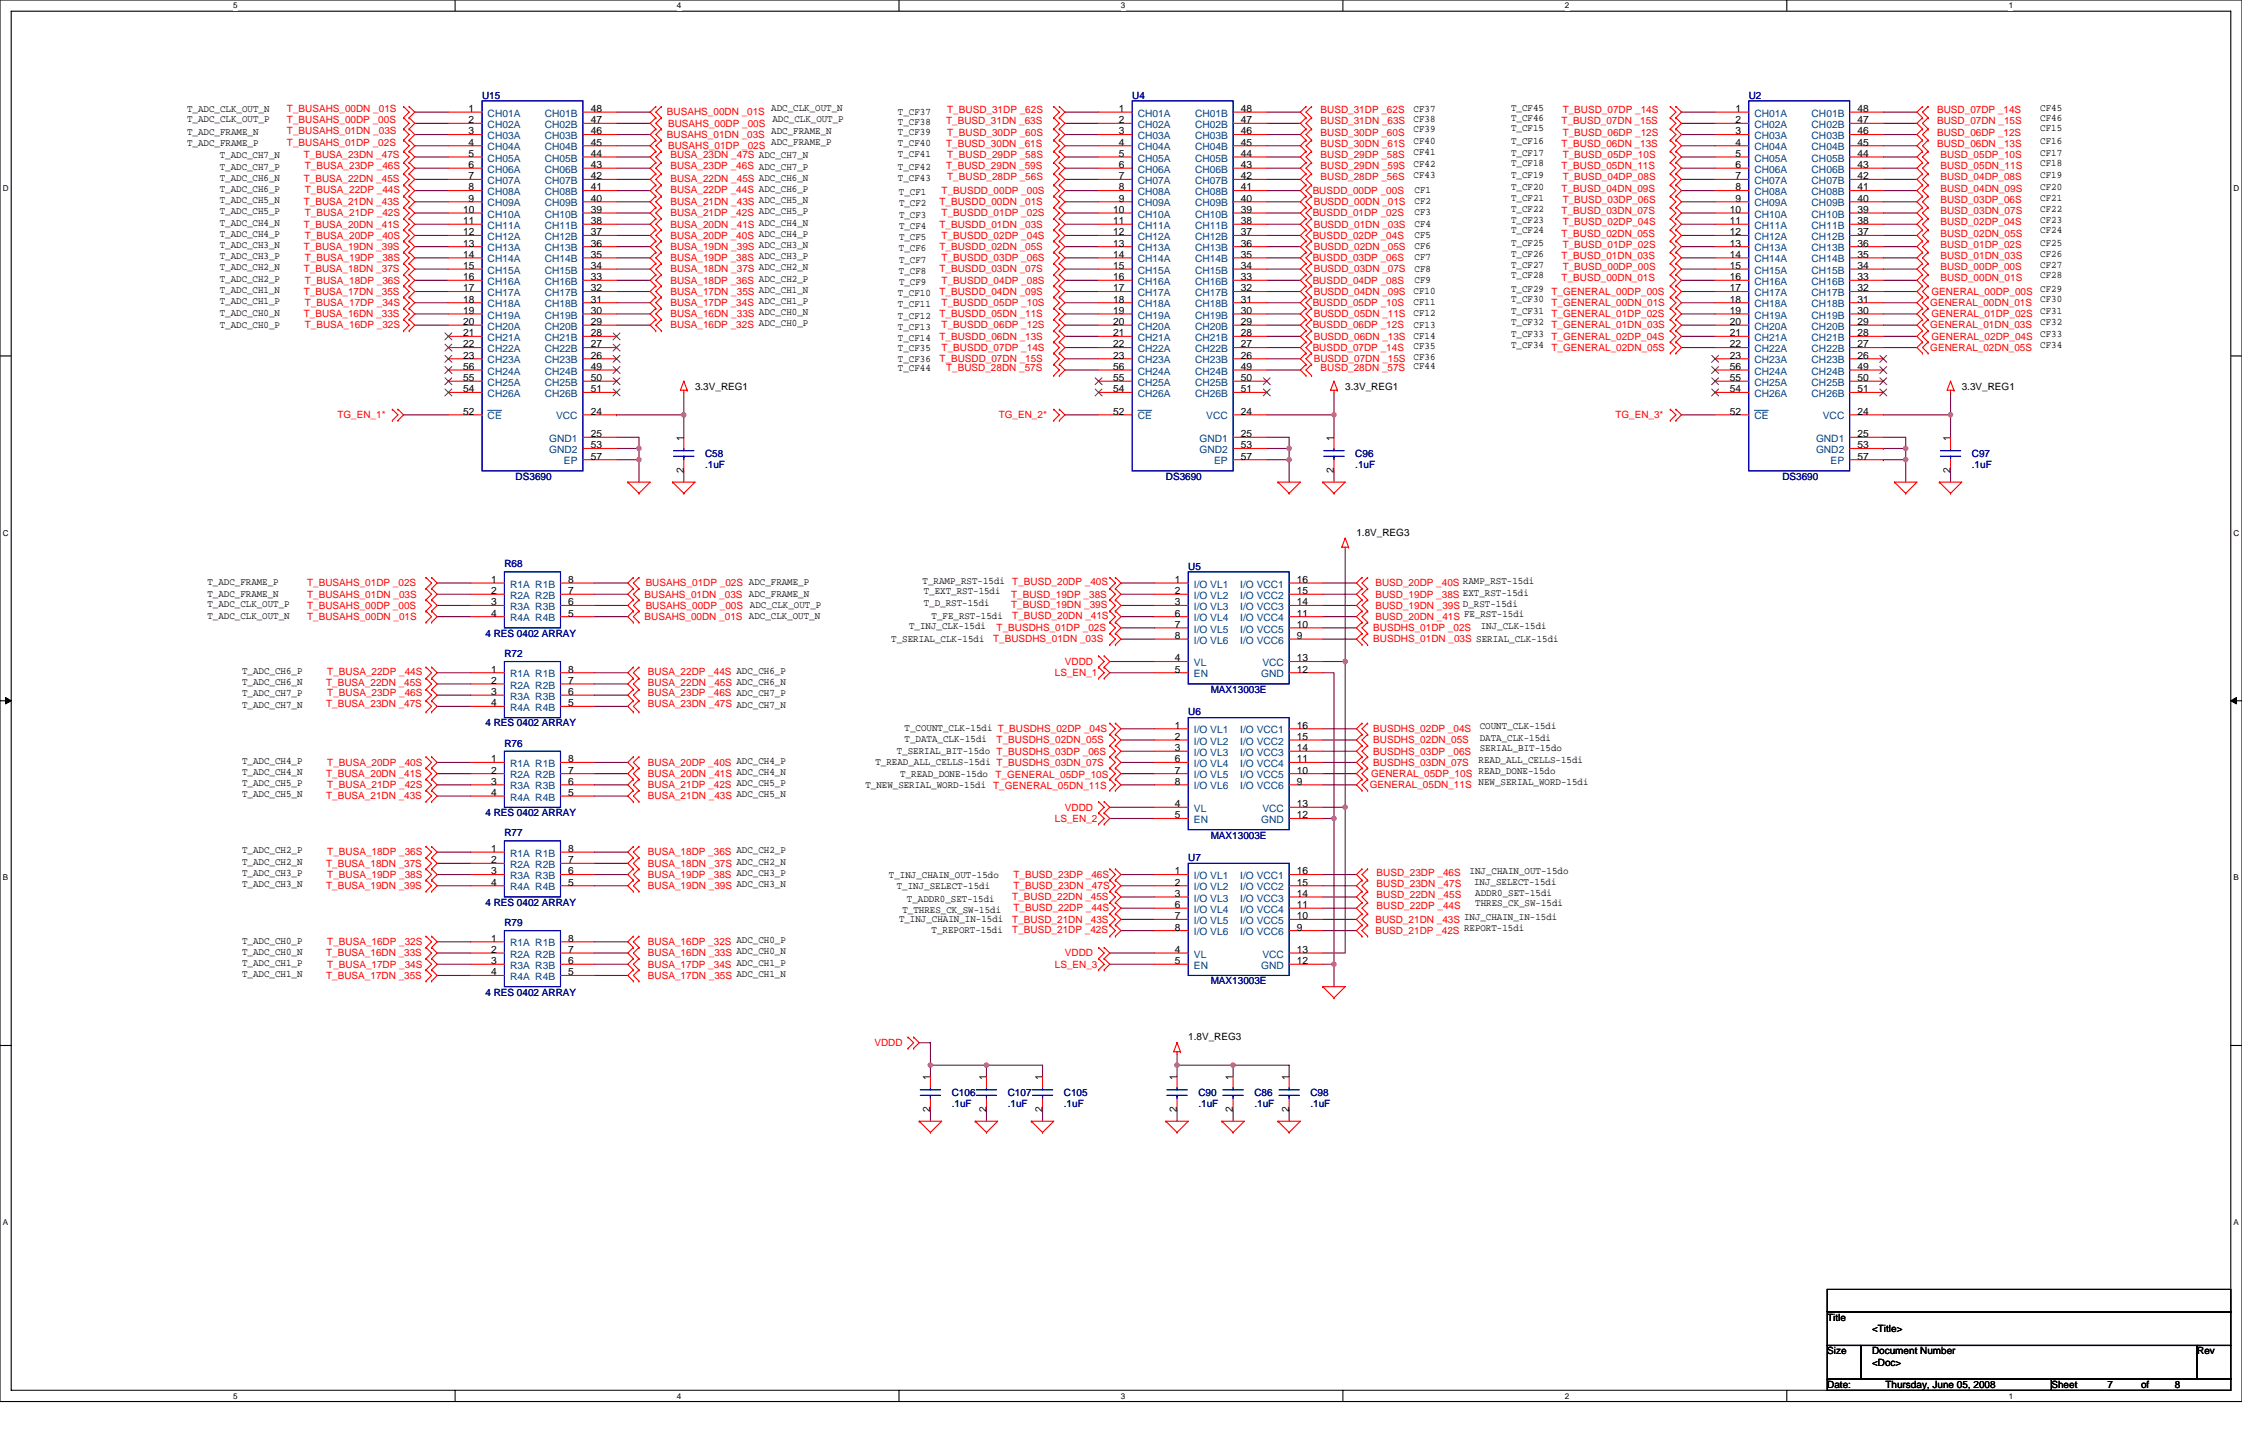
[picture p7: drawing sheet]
<svg xmlns="http://www.w3.org/2000/svg" width="432mm" height="279mm" viewBox="0 0 432 279" stroke-linecap="round" stroke-linejoin="round" font-family="sans-serif">
<defs><g id="words">
<g font-size="1.9">
<text x="36" y="23.6">T_ADC_CLK_OUT_P</text>
<text x="36" y="21.6">T_ADC_CLK_OUT_N</text>
<text x="90.3" y="21.6">1</text>
<text x="90.3" y="23.7">2</text>
<text x="113.8" y="23.7">47</text>
<text x="113.8" y="21.6">48</text>
<text x="148.5" y="21.4">ADC_CLK_OUT_N</text>
<text x="148.8" y="23.6">ADC_CLK_OUT_P</text>
<text x="172.9" y="22.1">T_CF37</text>
<text x="215.5" y="21.6">1</text>
<text x="215.5" y="23.7">2</text>
<text x="239" y="23.7">47</text>
<text x="239" y="21.6">48</text>
<text x="272.2" y="21.6">CF37</text>
<text x="272.2" y="23.6">CF38</text>
<text x="291" y="21.4">T_CF45</text>
<text x="291" y="23.3">T_CF46</text>
<text x="334.2" y="21.6">1</text>
<text x="334.2" y="23.7">2</text>
<text x="357.7" y="23.7">47</text>
<text x="357.7" y="21.6">48</text>
<text x="392.9" y="21.4">CF45</text>
<text x="392.9" y="23.3">CF46</text>
<text x="36" y="28.1">T_ADC_FRAME_P</text>
<text x="36" y="26">T_ADC_FRAME_N</text>
<text x="90.3" y="25.9">3</text>
<text x="90.3" y="28">4</text>
<text x="113.8" y="28">45</text>
<text x="113.8" y="25.9">46</text>
<text x="148.5" y="25.7">ADC_FRAME_N</text>
<text x="148.5" y="27.9">ADC_FRAME_P</text>
<text x="172.9" y="24">T_CF38</text>
<text x="172.9" y="26">T_CF39</text>
<text x="172.9" y="28.1">T_CF40</text>
<text x="215.5" y="25.9">3</text>
<text x="215.5" y="28">4</text>
<text x="239" y="28">45</text>
<text x="239" y="25.9">46</text>
<text x="272.2" y="27.7">CF40</text>
<text x="272.2" y="29.8">CF41</text>
<text x="272.2" y="25.5">CF39</text>
<text x="291" y="25.3">T_CF15</text>
<text x="291" y="27.7">T_CF16</text>
<text x="334.2" y="25.9">3</text>
<text x="334.2" y="28">4</text>
<text x="357.7" y="28">45</text>
<text x="357.7" y="25.9">46</text>
<text x="392.9" y="25.3">CF15</text>
<text x="392.9" y="27.7">CF16</text>
<text x="42.3" y="30.5">T_ADC_CH7_N</text>
<text x="42.3" y="34.8">T_ADC_CH6_N</text>
<text x="42.3" y="32.6">T_ADC_CH7_P</text>
<text x="90.3" y="30.2">5</text>
<text x="90.3" y="32.4">6</text>
<text x="90.3" y="34.5">7</text>
<text x="113.8" y="34.5">42</text>
<text x="113.8" y="32.4">43</text>
<text x="113.8" y="30.2">44</text>
<text x="172.9" y="30.3">T_CF41</text>
<text x="172.9" y="32.6">T_CF42</text>
<text x="172.9" y="34.8">T_CF43</text>
<text x="215.5" y="30.2">5</text>
<text x="215.5" y="32.4">6</text>
<text x="215.5" y="34.5">7</text>
<text x="239" y="34.5">42</text>
<text x="239" y="32.4">43</text>
<text x="239" y="30.2">44</text>
<text x="272.2" y="32.2">CF42</text>
<text x="272.2" y="34.4">CF43</text>
<text x="291" y="30">T_CF17</text>
<text x="291" y="32">T_CF18</text>
<text x="291" y="34.4">T_CF19</text>
<text x="334.2" y="30.2">5</text>
<text x="334.2" y="32.4">6</text>
<text x="334.2" y="34.5">7</text>
<text x="357.7" y="34.5">42</text>
<text x="357.7" y="32.4">43</text>
<text x="357.7" y="30.2">44</text>
<text x="392.9" y="30">CF17</text>
<text x="392.9" y="32">CF18</text>
<text x="392.9" y="34.4">CF19</text>
<text x="42.3" y="37">T_ADC_CH6_P</text>
<text x="42.3" y="41.3">T_ADC_CH5_P</text>
<text x="42.3" y="39.1">T_ADC_CH5_N</text>
<text x="89.2" y="41">10</text>
<text x="90.3" y="36.7">8</text>
<text x="90.3" y="38.8">9</text>
<text x="113.8" y="41">39</text>
<text x="113.8" y="38.8">40</text>
<text x="113.8" y="36.7">41</text>
<text x="173.1" y="37.6">T_CF1</text>
<text x="173.1" y="41.9">T_CF3</text>
<text x="173.1" y="39.8">T_CF2</text>
<text x="214.4" y="41">10</text>
<text x="215.5" y="36.7">8</text>
<text x="215.5" y="38.8">9</text>
<text x="239" y="41">39</text>
<text x="239" y="38.8">40</text>
<text x="239" y="36.7">41</text>
<text x="272.5" y="41.5">CF3</text>
<text x="272.5" y="39.3">CF2</text>
<text x="272.5" y="37.2">CF1</text>
<text x="291" y="40.8">T_CF22</text>
<text x="291" y="36.5">T_CF20</text>
<text x="291" y="38.7">T_CF21</text>
<text x="333.1" y="41">10</text>
<text x="334.2" y="36.7">8</text>
<text x="334.2" y="38.8">9</text>
<text x="357.7" y="41">39</text>
<text x="357.7" y="38.8">40</text>
<text x="357.7" y="36.7">41</text>
<text x="392.9" y="40.8">CF22</text>
<text x="392.9" y="36.5">CF20</text>
<text x="392.9" y="38.7">CF21</text>
<text x="42.3" y="47.8">T_ADC_CH3_N</text>
<text x="42.3" y="45.6">T_ADC_CH4_P</text>
<text x="42.3" y="43.4">T_ADC_CH4_N</text>
<text x="89.2" y="43.2">11</text>
<text x="89.2" y="45.3">12</text>
<text x="89.2" y="47.5">13</text>
<text x="113.8" y="47.5">36</text>
<text x="113.8" y="45.3">37</text>
<text x="113.8" y="43.2">38</text>
<text x="173.1" y="46.2">T_CF5</text>
<text x="173.1" y="44.1">T_CF4</text>
<text x="214.4" y="43.2">11</text>
<text x="214.4" y="45.3">12</text>
<text x="214.4" y="47.5">13</text>
<text x="239" y="47.5">36</text>
<text x="239" y="45.3">37</text>
<text x="239" y="43.2">38</text>
<text x="272.5" y="45.8">CF5</text>
<text x="272.5" y="43.6">CF4</text>
<text x="272.5" y="48">CF6</text>
<text x="291" y="43">T_CF23</text>
<text x="291" y="44.9">T_CF24</text>
<text x="291" y="47.3">T_CF25</text>
<text x="333.1" y="43.2">11</text>
<text x="333.1" y="45.3">12</text>
<text x="333.1" y="47.5">13</text>
<text x="357.7" y="47.5">36</text>
<text x="357.7" y="45.3">37</text>
<text x="357.7" y="43.2">38</text>
<text x="392.9" y="43">CF23</text>
<text x="392.9" y="44.9">CF24</text>
<text x="392.9" y="47.3">CF25</text>
<text x="42.3" y="52.1">T_ADC_CH2_N</text>
<text x="42.3" y="49.9">T_ADC_CH3_P</text>
<text x="89.2" y="49.6">14</text>
<text x="89.2" y="51.8">15</text>
<text x="89.2" y="54">16</text>
<text x="113.8" y="54">33</text>
<text x="113.8" y="51.8">34</text>
<text x="113.8" y="49.6">35</text>
<text x="173.1" y="48.4">T_CF6</text>
<text x="173.1" y="52.7">T_CF8</text>
<text x="173.1" y="50.5">T_CF7</text>
<text x="214.4" y="49.6">14</text>
<text x="214.4" y="51.8">15</text>
<text x="214.4" y="54">16</text>
<text x="239" y="54">33</text>
<text x="239" y="51.8">34</text>
<text x="239" y="49.6">35</text>
<text x="272.5" y="50.1">CF7</text>
<text x="272.5" y="52.3">CF8</text>
<text x="291" y="49.5">T_CF26</text>
<text x="291" y="51.6">T_CF27</text>
<text x="291" y="53.6">T_CF28</text>
<text x="333.1" y="49.6">14</text>
<text x="333.1" y="51.8">15</text>
<text x="333.1" y="54">16</text>
<text x="357.7" y="54">33</text>
<text x="357.7" y="51.8">34</text>
<text x="357.7" y="49.6">35</text>
<text x="392.9" y="49.5">CF26</text>
<text x="392.9" y="51.6">CF27</text>
<text x="392.9" y="53.6">CF28</text>
<text x="42.3" y="54.2">T_ADC_CH2_P</text>
<text x="42.3" y="56.4">T_ADC_CH1_N</text>
<text x="42.3" y="58.5">T_ADC_CH1_P</text>
<text x="89.2" y="56.1">17</text>
<text x="89.2" y="58.3">18</text>
<text x="113.8" y="58.3">31</text>
<text x="113.8" y="56.1">32</text>
<text x="172.9" y="57">T_CF10</text>
<text x="172.9" y="59.2">T_CF11</text>
<text x="173.1" y="54.9">T_CF9</text>
<text x="214.4" y="56.1">17</text>
<text x="214.4" y="58.3">18</text>
<text x="239" y="58.3">31</text>
<text x="239" y="56.1">32</text>
<text x="272.2" y="58.8">CF11</text>
<text x="272.2" y="56.6">CF10</text>
<text x="272.5" y="54.4">CF9</text>
<text x="291" y="56.2">T_CF29</text>
<text x="291" y="58.1">T_CF30</text>
<text x="333.1" y="56.1">17</text>
<text x="333.1" y="58.3">18</text>
<text x="357.7" y="58.3">31</text>
<text x="357.7" y="56.1">32</text>
<text x="392.9" y="56.2">CF29</text>
<text x="392.9" y="58.1">CF30</text>
<text x="42.3" y="63.1">T_ADC_CH0_P</text>
<text x="42.3" y="60.9">T_ADC_CH0_N</text>
<text x="89.2" y="60.4">19</text>
<text x="89.2" y="62.6">20</text>
<text x="89.2" y="64.7">21</text>
<text x="113.8" y="64.7">28</text>
<text x="113.8" y="62.6">29</text>
<text x="113.8" y="60.4">30</text>
<text x="172.9" y="61.3">T_CF12</text>
<text x="172.9" y="65.7">T_CF14</text>
<text x="172.9" y="63.5">T_CF13</text>
<text x="214.4" y="60.4">19</text>
<text x="214.4" y="62.6">20</text>
<text x="214.4" y="64.7">21</text>
<text x="239" y="64.7">28</text>
<text x="239" y="62.6">29</text>
<text x="239" y="60.4">30</text>
<text x="272.2" y="63.1">CF13</text>
<text x="272.2" y="60.9">CF12</text>
<text x="272.2" y="65.2">CF14</text>
<text x="291" y="60.5">T_CF31</text>
<text x="291" y="62.7">T_CF32</text>
<text x="291" y="64.8">T_CF33</text>
<text x="333.1" y="60.4">19</text>
<text x="333.1" y="62.6">20</text>
<text x="333.1" y="64.7">21</text>
<text x="357.7" y="64.7">28</text>
<text x="357.7" y="62.6">29</text>
<text x="357.7" y="60.4">30</text>
<text x="392.9" y="60.5">CF31</text>
<text x="392.9" y="62.7">CF32</text>
<text x="392.9" y="64.8">CF33</text>
<text x="89.2" y="66.9">22</text>
<text x="89.2" y="69.1">23</text>
<text x="89.2" y="71.2">56</text>
<text x="113.8" y="69.1">26</text>
<text x="113.8" y="66.9">27</text>
<text x="113.8" y="71.2">49</text>
<text x="172.9" y="69.8">T_CF36</text>
<text x="172.9" y="71.5">T_CF44</text>
<text x="172.9" y="67.6">T_CF35</text>
<text x="214.4" y="66.9">22</text>
<text x="214.4" y="69.1">23</text>
<text x="214.4" y="71.2">56</text>
<text x="239" y="69.1">26</text>
<text x="239" y="66.9">27</text>
<text x="239" y="71.2">49</text>
<text x="272.2" y="71.1">CF44</text>
<text x="272.2" y="67.2">CF35</text>
<text x="272.2" y="69.3">CF36</text>
<text x="291" y="67">T_CF34</text>
<text x="333.1" y="66.9">22</text>
<text x="333.1" y="69.1">23</text>
<text x="333.1" y="71.2">56</text>
<text x="357.7" y="69.1">26</text>
<text x="357.7" y="66.9">27</text>
<text x="357.7" y="71.2">49</text>
<text x="392.9" y="67">CF34</text>
<text x="89.2" y="73.4">55</text>
<text x="89.2" y="75.5">54</text>
<text x="113.8" y="73.4">50</text>
<text x="113.8" y="75.5">51</text>
<text x="133.9" y="75.1">3.3V_REG1</text>
<text x="214.4" y="73.4">55</text>
<text x="214.4" y="75.5">54</text>
<text x="239" y="73.4">50</text>
<text x="239" y="75.5">51</text>
<text x="259.1" y="75.1">3.3V_REG1</text>
<text x="333.1" y="73.4">55</text>
<text x="333.1" y="75.5">54</text>
<text x="357.7" y="73.4">50</text>
<text x="357.7" y="75.5">51</text>
<text x="377.8" y="75.1">3.3V_REG1</text>
<text x="89.2" y="79.9">52</text>
<text x="113.8" y="79.9">24</text>
<text x="214.4" y="79.9">52</text>
<text x="239" y="79.9">24</text>
<text x="333.1" y="79.9">52</text>
<text x="357.7" y="79.9">24</text>
<text x="113.8" y="88.5">57</text>
<text x="113.8" y="84.2">25</text>
<text x="113.8" y="86.3">53</text>
<text x="131.7" y="84.9" transform="rotate(-90 131.7 84.9)">1</text>
<text x="239" y="88.5">57</text>
<text x="239" y="84.2">25</text>
<text x="239" y="86.3">53</text>
<text x="256.9" y="84.9" transform="rotate(-90 256.9 84.9)">1</text>
<text x="357.7" y="84.2">25</text>
<text x="357.7" y="86.3">53</text>
<text x="357.7" y="88.5">57</text>
<text x="375.6" y="84.9" transform="rotate(-90 375.6 84.9)">1</text>
<text x="131.7" y="91.1" transform="rotate(-90 131.7 91.1)">2</text>
<text x="256.9" y="91.1" transform="rotate(-90 256.9 91.1)">2</text>
<text x="375.6" y="91.1" transform="rotate(-90 375.6 91.1)">2</text>
<text x="261.2" y="103.2">1.8V_REG3</text>
<text x="39.9" y="112.7">T_ADC_FRAME_P</text>
<text x="94.6" y="112.2">1</text>
<text x="109.5" y="112.2">8</text>
<text x="177.7" y="112.5">T_RAMP_RST-15di</text>
<text x="226.3" y="112.2">1</text>
<text x="249.8" y="112.2">16</text>
<text x="39.9" y="114.9">T_ADC_FRAME_N</text>
<text x="39.9" y="116.8">T_ADC_CLK_OUT_P</text>
<text x="39.9" y="119.2">T_ADC_CLK_OUT_N</text>
<text x="94.6" y="114.4">2</text>
<text x="94.6" y="116.6">3</text>
<text x="94.6" y="118.7">4</text>
<text x="109.5" y="118.7">5</text>
<text x="109.5" y="116.6">6</text>
<text x="109.5" y="114.4">7</text>
<text x="177.9" y="114.5">T_EXT_RST-15di</text>
<text x="177.9" y="116.6">T_D_RST-15di</text>
<text x="179.4" y="119.2">T_FE_RST-15di</text>
<text x="226.3" y="114.4">2</text>
<text x="226.3" y="116.6">3</text>
<text x="226.3" y="118.7">6</text>
<text x="249.8" y="114.4">15</text>
<text x="249.8" y="116.6">14</text>
<text x="249.8" y="118.7">11</text>
<text x="282" y="118.8">FE_RST-15di</text>
<text x="171.6" y="123.5">T_SERIAL_CLK-15di</text>
<text x="175.1" y="121.2">T_INJ_CLK-15di</text>
<text x="226.3" y="120.9">7</text>
<text x="226.3" y="123">8</text>
<text x="249.8" y="120.9">10</text>
<text x="249.8" y="123">9</text>
<text x="285.2" y="121.2">INJ_CLK-15di</text>
<text x="46.6" y="132">T_ADC_CH6_N</text>
<text x="46.6" y="129.8">T_ADC_CH6_P</text>
<text x="94.6" y="129.5">1</text>
<text x="94.6" y="131.7">2</text>
<text x="109.5" y="131.7">7</text>
<text x="109.5" y="129.5">8</text>
<text x="226.3" y="127.4">4</text>
<text x="226.3" y="129.5">5</text>
<text x="249.8" y="129.5">12</text>
<text x="249.8" y="127.4">13</text>
<text x="46.6" y="136.3">T_ADC_CH7_N</text>
<text x="46.6" y="134.1">T_ADC_CH7_P</text>
<text x="94.6" y="133.8">3</text>
<text x="94.6" y="136">4</text>
<text x="109.5" y="136">5</text>
<text x="109.5" y="133.8">6</text>
<text x="174.2" y="143">T_DATA_CLK-15di</text>
<text x="174.2" y="140.8">T_COUNT_CLK-15di T_BUSDHS_02DP _04S</text>
<text x="226.3" y="140.3">1</text>
<text x="226.3" y="142.5">2</text>
<text x="249.8" y="140.3">16</text>
<text x="249.8" y="142.5">15</text>
<text x="285" y="140.4">COUNT_CLK-15di</text>
<text x="285" y="142.7">DATA_CLK-15di</text>
<text x="46.6" y="149.2">T_ADC_CH4_N</text>
<text x="46.6" y="147.1">T_ADC_CH4_P</text>
<text x="94.6" y="146.8">1</text>
<text x="94.6" y="148.9">2</text>
<text x="109.5" y="148.9">7</text>
<text x="109.5" y="146.8">8</text>
<text x="168.6" y="147.3">T_READ_ALL_CELLS-15di T_BUSDHS_03DN_07S</text>
<text x="172.7" y="145.1">T_SERIAL_BIT-15do T_BUSDHS_03DP _06S</text>
<text x="173.4" y="149.6">T_READ_DONE-15do</text>
<text x="226.3" y="144.6">3</text>
<text x="226.3" y="146.8">6</text>
<text x="226.3" y="148.9">7</text>
<text x="249.8" y="144.6">14</text>
<text x="249.8" y="146.8">11</text>
<text x="249.8" y="148.9">10</text>
<text x="284.8" y="149">READ_DONE-15do</text>
<text x="284.8" y="146.9">READ_ALL_CELLS-15di</text>
<text x="285" y="144.7">SERIAL_BIT-15do</text>
<text x="46.6" y="153.5">T_ADC_CH5_N</text>
<text x="46.6" y="151.4">T_ADC_CH5_P</text>
<text x="94.6" y="151.1">3</text>
<text x="94.6" y="153.3">4</text>
<text x="109.5" y="153.3">5</text>
<text x="109.5" y="151.1">6</text>
<text x="166.7" y="151.8">T_NEW_SERIAL_WORD-15di T_GENERAL_05DN_11S</text>
<text x="226.3" y="155.4">4</text>
<text x="226.3" y="151.1">8</text>
<text x="249.8" y="155.4">13</text>
<text x="249.8" y="151.1">9</text>
<text x="284.8" y="151.2">NEW_SERIAL_WORD-15di</text>
<text x="226.3" y="157.6">5</text>
<text x="249.8" y="157.6">12</text>
<text x="46.6" y="166.5">T_ADC_CH2_N</text>
<text x="46.6" y="164.3">T_ADC_CH2_P</text>
<text x="94.6" y="164.1">1</text>
<text x="94.6" y="166.2">2</text>
<text x="109.5" y="166.2">7</text>
<text x="109.5" y="164.1">8</text>
<text x="46.6" y="170.8">T_ADC_CH3_N</text>
<text x="46.6" y="168.7">T_ADC_CH3_P</text>
<text x="94.6" y="168.4">3</text>
<text x="94.6" y="170.5">4</text>
<text x="109.5" y="170.5">5</text>
<text x="109.5" y="168.4">6</text>
<text x="171.2" y="169.1">T_INJ_CHAIN_OUT-15do</text>
<text x="172.7" y="171.2">T_INJ_SELECT-15di</text>
<text x="174.7" y="173.6">T_ADDR0_SET-15di</text>
<text x="226.3" y="168.4">1</text>
<text x="226.3" y="170.5">2</text>
<text x="226.3" y="172.7">3</text>
<text x="249.8" y="168.4">16</text>
<text x="249.8" y="170.5">15</text>
<text x="249.8" y="172.7">14</text>
<text x="283" y="168.2">INJ_CHAIN_OUT-15do</text>
<text x="283.9" y="170.4">INJ_SELECT-15di</text>
<text x="284.1" y="172.5">ADDR0_SET-15di</text>
<text x="173.1" y="177.5">T_INJ_CHAIN_IN-15di</text>
<text x="173.8" y="175.8">T_THRES_CK_SW-15di</text>
<text x="179.4" y="179.7">T_REPORT-15di</text>
<text x="226.3" y="174.9">6</text>
<text x="226.3" y="177">7</text>
<text x="226.3" y="179.2">8</text>
<text x="249.8" y="174.9">11</text>
<text x="249.8" y="177">10</text>
<text x="249.8" y="179.2">9</text>
<text x="282" y="179.2">REPORT-15di</text>
<text x="282" y="177.1">INJ_CHAIN_IN-15di</text>
<text x="284.1" y="174.5">THRES_CK_SW-15di</text>
<text x="46.6" y="185.9">T_ADC_CH1_P</text>
<text x="46.6" y="181.8">T_ADC_CH0_P</text>
<text x="46.6" y="184">T_ADC_CH0_N</text>
<text x="94.6" y="181.3">1</text>
<text x="94.6" y="183.5">2</text>
<text x="94.6" y="185.7">3</text>
<text x="109.5" y="185.7">6</text>
<text x="109.5" y="183.5">7</text>
<text x="109.5" y="181.3">8</text>
<text x="226.3" y="183.5">4</text>
<text x="226.3" y="185.7">5</text>
<text x="249.8" y="185.7">12</text>
<text x="249.8" y="183.5">13</text>
<text x="46.6" y="188.1">T_ADC_CH1_N</text>
<text x="94.6" y="187.8">4</text>
<text x="109.5" y="187.8">5</text>
<text x="228.9" y="200.3">1.8V_REG3</text>
<text x="179.2" y="207.9" transform="rotate(-90 179.2 207.9)">1</text>
<text x="190" y="207.9" transform="rotate(-90 190 207.9)">1</text>
<text x="200.8" y="207.9" transform="rotate(-90 200.8 207.9)">1</text>
<text x="226.7" y="207.9" transform="rotate(-90 226.7 207.9)">1</text>
<text x="237.5" y="207.9" transform="rotate(-90 237.5 207.9)">1</text>
<text x="248.3" y="207.9" transform="rotate(-90 248.3 207.9)">1</text>
<text x="179.2" y="214.2" transform="rotate(-90 179.2 214.2)">2</text>
<text x="190" y="214.2" transform="rotate(-90 190 214.2)">2</text>
<text x="200.8" y="214.2" transform="rotate(-90 200.8 214.2)">2</text>
<text x="226.7" y="214.2" transform="rotate(-90 226.7 214.2)">2</text>
<text x="237.5" y="214.2" transform="rotate(-90 237.5 214.2)">2</text>
<text x="248.3" y="214.2" transform="rotate(-90 248.3 214.2)">2</text>
<text x="351.9" y="254.3">Title</text>
<text x="360.6" y="256.5">&lt;Title&gt;</text>
<text x="351.9" y="260.8">Size</text>
<text x="360.6" y="260.8">Document Number</text>
<text x="360.6" y="263">&lt;Doc&gt;</text>
<text x="423.2" y="260.8">Rev</text>
<text x="351.9" y="267.3">Date:</text>
<text x="363.1" y="267.3">Thursday, June 05, 2008</text>
<text x="395.1" y="267.3">Sheet</text>
<text x="405.9" y="267.3">7</text>
<text x="412.4" y="267.3">of</text>
<text x="418.8" y="267.3">8</text>
</g>
<g font-size="1.9" fill="#f00">
<text x="55.3" y="23.7">T_BUSAHS_00DP _00S</text>
<text x="55.3" y="21.6">T_BUSAHS_00DN _01S</text>
<text x="128.5" y="22.2">BUSAHS_00DN _01S</text>
<text x="182.2" y="24">T_BUSD_31DN _63S</text>
<text x="182.4" y="21.8">T_BUSD_31DP _62S</text>
<text x="254.3" y="21.8">BUSD_31DP _62S</text>
<text x="254.3" y="24">BUSD_31DN _63S</text>
<text x="300.8" y="24">T_BUSD_07DN _15S</text>
<text x="301" y="21.8">T_BUSD_07DP _14S</text>
<text x="373.1" y="21.8">BUSD_07DP _14S</text>
<text x="373.1" y="24">BUSD_07DN _15S</text>
<text x="55.3" y="28">T_BUSAHS_01DP _02S</text>
<text x="55.3" y="25.9">T_BUSAHS_01DN _03S</text>
<text x="128.5" y="26.5">BUSAHS_01DN _03S</text>
<text x="128.7" y="28.7">BUSAHS_01DP _02S</text>
<text x="128.7" y="24.4">BUSAHS_00DP _00S</text>
<text x="182.2" y="28.3">T_BUSD_30DN _61S</text>
<text x="182.4" y="26.1">T_BUSD_30DP _60S</text>
<text x="254.3" y="26.1">BUSD_30DP _60S</text>
<text x="254.3" y="28.3">BUSD_30DN _61S</text>
<text x="300.8" y="28.3">T_BUSD_06DN _13S</text>
<text x="301" y="26.1">T_BUSD_06DP _12S</text>
<text x="373.1" y="26.1">BUSD_06DP _12S</text>
<text x="373.1" y="28.3">BUSD_06DN _13S</text>
<text x="58.5" y="30.4">T_BUSA_23DN _47S</text>
<text x="58.5" y="35">T_BUSA_22DN _45S</text>
<text x="58.7" y="32.6">T_BUSA_23DP _46S</text>
<text x="129.1" y="32.6">BUSA_23DP _46S ADC_CH7_P</text>
<text x="129.1" y="30.4">BUSA_23DN _47S ADC_CH7_N</text>
<text x="129.1" y="35">BUSA_22DN _45S ADC_CH6_N</text>
<text x="182.2" y="32.6">T_BUSD_29DN _59S</text>
<text x="182.4" y="30.4">T_BUSD_29DP _58S</text>
<text x="182.4" y="34.8">T_BUSD_28DP _56S</text>
<text x="254.3" y="30.4">BUSD_29DP _58S</text>
<text x="254.3" y="32.6">BUSD_29DN _59S</text>
<text x="254.3" y="34.8">BUSD_28DP _56S</text>
<text x="300.8" y="32.6">T_BUSD_05DN_11S</text>
<text x="301" y="30.4">T_BUSD_05DP_10S</text>
<text x="301" y="34.8">T_BUSD_04DP_08S</text>
<text x="373.7" y="30.4">BUSD_05DP_10S</text>
<text x="373.7" y="32.6">BUSD_05DN_11S</text>
<text x="373.7" y="34.8">BUSD_04DP_08S</text>
<text x="58.5" y="39.5">T_BUSA_21DN _43S</text>
<text x="58.7" y="41.7">T_BUSA_21DP _42S</text>
<text x="58.7" y="37.1">T_BUSA_22DP _44S</text>
<text x="129.1" y="41.7">BUSA_21DP _42S ADC_CH5_P</text>
<text x="129.1" y="37.1">BUSA_22DP _44S ADC_CH6_P</text>
<text x="129.1" y="39.5">BUSA_21DN _43S ADC_CH5_N</text>
<text x="180.9" y="39.5">T_BUSDD_00DN _01S</text>
<text x="181.4" y="41.7">T_BUSDD_01DP _02S</text>
<text x="181.4" y="37.3">T_BUSDD_00DP _00S</text>
<text x="252.8" y="41.7">BUSDD_01DP _02S</text>
<text x="252.8" y="37.3">BUSDD_00DP _00S</text>
<text x="253" y="39.5">BUSDD_00DN _01S</text>
<text x="300.8" y="41.2">T_BUSD_03DN_07S</text>
<text x="300.8" y="36.9">T_BUSD_04DN_09S</text>
<text x="301" y="39.1">T_BUSD_03DP_06S</text>
<text x="373.7" y="41.2">BUSD_03DN_07S</text>
<text x="373.7" y="36.9">BUSD_04DN_09S</text>
<text x="373.7" y="39.1">BUSD_03DP_06S</text>
<text x="58.5" y="43.8">T_BUSA_20DN _41S</text>
<text x="58.7" y="46">T_BUSA_20DP _40S</text>
<text x="129.1" y="46">BUSA_20DP _40S ADC_CH4_P</text>
<text x="129.1" y="43.8">BUSA_20DN _41S ADC_CH4_N</text>
<text x="180.9" y="43.8">T_BUSDD_01DN _03S</text>
<text x="181.4" y="46">T_BUSDD_02DP _04S</text>
<text x="252.8" y="46">BUSDD_02DP _04S</text>
<text x="253" y="43.8">BUSDD_01DN _03S</text>
<text x="300.8" y="45.6">T_BUSD_02DN_05S</text>
<text x="301" y="43.4">T_BUSD_02DP_04S</text>
<text x="301" y="47.7">T_BUSD_01DP_02S</text>
<text x="373.7" y="43.4">BUSD_02DP_04S</text>
<text x="373.7" y="45.6">BUSD_02DN_05S</text>
<text x="373.7" y="47.7">BUSD_01DP_02S</text>
<text x="58.5" y="52.5">T_BUSA_18DN _37S</text>
<text x="58.5" y="48.1">T_BUSA_19DN _39S</text>
<text x="58.7" y="50.3">T_BUSA_19DP _38S</text>
<text x="129.1" y="52.5">BUSA_18DN _37S ADC_CH2_N</text>
<text x="129.1" y="50.3">BUSA_19DP _38S ADC_CH3_P</text>
<text x="129.1" y="48.1">BUSA_19DN _39S ADC_CH3_N</text>
<text x="180.9" y="48.1">T_BUSDD_02DN _05S</text>
<text x="180.9" y="52.5">T_BUSDD_03DN _07S</text>
<text x="181.4" y="50.3">T_BUSDD_03DP _06S</text>
<text x="252.8" y="50.3">BUSDD_03DP _06S</text>
<text x="253" y="48.1">BUSDD_02DN _05S</text>
<text x="253" y="52.5">BUSDD_03DN _07S</text>
<text x="300.8" y="49.9">T_BUSD_01DN_03S</text>
<text x="301" y="52">T_BUSD_00DP_00S</text>
<text x="373.7" y="49.9">BUSD_01DN_03S</text>
<text x="373.7" y="52">BUSD_00DP_00S</text>
<text x="58.5" y="56.8">T_BUSA_17DN _35S</text>
<text x="58.7" y="58.9">T_BUSA_17DP _34S</text>
<text x="58.7" y="54.6">T_BUSA_18DP _36S</text>
<text x="129.1" y="56.8">BUSA_17DN _35S ADC_CH1_N</text>
<text x="129.1" y="58.9">BUSA_17DP _34S ADC_CH1_P</text>
<text x="129.1" y="54.6">BUSA_18DP _36S ADC_CH2_P</text>
<text x="180.9" y="56.8">T_BUSDD_04DN _09S</text>
<text x="181.4" y="54.6">T_BUSDD_04DP _08S</text>
<text x="181.4" y="58.9">T_BUSDD_05DP _10S</text>
<text x="252.8" y="54.6">BUSDD_04DP _08S</text>
<text x="252.8" y="58.9">BUSDD_05DP _10S</text>
<text x="253" y="56.8">BUSDD_04DN _09S</text>
<text x="298.8" y="56.8">T_GENERAL_00DP_00S</text>
<text x="298.8" y="58.9">T_GENERAL_00DN_01S</text>
<text x="300.8" y="54.2">T_BUSD_00DN_01S</text>
<text x="371.8" y="58.9">GENERAL_00DN_01S</text>
<text x="372" y="56.8">GENERAL_00DP_00S</text>
<text x="373.7" y="54.2">BUSD_00DN_01S</text>
<text x="58.5" y="61.1">T_BUSA_16DN _33S</text>
<text x="58.7" y="63.2">T_BUSA_16DP _32S</text>
<text x="129.1" y="61.1">BUSA_16DN _33S ADC_CH0_N</text>
<text x="129.1" y="63.2">BUSA_16DP _32S ADC_CH0_P</text>
<text x="180.9" y="61.1">T_BUSDD_05DN _11S</text>
<text x="180.9" y="65.4">T_BUSDD_06DN _13S</text>
<text x="181.4" y="63.2">T_BUSDD_06DP _12S</text>
<text x="252.8" y="63.2">BUSDD_06DP _12S</text>
<text x="253" y="61.1">BUSDD_05DN _11S</text>
<text x="253" y="65.4">BUSDD_06DN _13S</text>
<text x="298.8" y="61.1">T_GENERAL_01DP_02S</text>
<text x="298.8" y="63.2">T_GENERAL_01DN_03S</text>
<text x="298.8" y="65.4">T_GENERAL_02DP_04S</text>
<text x="371.8" y="63.2">GENERAL_01DN_03S</text>
<text x="372" y="61.1">GENERAL_01DP_02S</text>
<text x="372" y="65.4">GENERAL_02DP_04S</text>
<text x="180.9" y="69.7">T_BUSDD_07DN _15S</text>
<text x="181.4" y="67.6">T_BUSDD_07DP _14S</text>
<text x="182.2" y="71.5">T_BUSD_28DN _57S</text>
<text x="252.8" y="67.6">BUSDD_07DP _14S</text>
<text x="253" y="69.7">BUSDD_07DN _15S</text>
<text x="254.3" y="71.5">BUSD_28DN _57S</text>
<text x="298.8" y="67.6">T_GENERAL_02DN_05S</text>
<text x="371.8" y="67.6">GENERAL_02DN_05S</text>
<text x="65" y="80.5">TG_EN_1*</text>
<text x="192.4" y="80.5">TG_EN_2*</text>
<text x="311.1" y="80.5">TG_EN_3*</text>
<text x="59.2" y="112.9">T_BUSAHS_01DP _02S</text>
<text x="124.4" y="112.9">BUSAHS_01DP _02S ADC_FRAME_P</text>
<text x="195" y="112.7">T_BUSD_20DP _40S</text>
<text x="264.9" y="112.9">BUSD_20DP _40S RAMP_RST-15di</text>
<text x="59.2" y="115.1">T_BUSAHS_01DN _03S</text>
<text x="59.2" y="117.2">T_BUSAHS_00DP _00S</text>
<text x="59.2" y="119.4">T_BUSAHS_00DN _01S</text>
<text x="124.1" y="115.1">BUSAHS_01DN _03S ADC_FRAME_N</text>
<text x="124.1" y="119.4">BUSAHS_00DN _01S ADC_CLK_OUT_N</text>
<text x="124.4" y="117.2">BUSAHS_00DP _00S ADC_CLK_OUT_P</text>
<text x="194.7" y="115.1">T_BUSD_19DP _38S</text>
<text x="194.7" y="117">T_BUSD_19DN _39S</text>
<text x="195" y="119.2">T_BUSD_20DN _41S</text>
<text x="264.9" y="115.1">BUSD_19DP _38S EXT_RST-15di</text>
<text x="264.9" y="117.2">BUSD_19DN _39S D_RST-15di</text>
<text x="264.9" y="119.4">BUSD_20DN _41S</text>
<text x="191.3" y="123.7">T_BUSDHS_01DN _03S</text>
<text x="191.9" y="121.5">T_BUSDHS_01DP _02S</text>
<text x="264.5" y="121.5">BUSDHS_01DP _02S</text>
<text x="264.5" y="123.7">BUSDHS_01DN _03S SERIAL_CLK-15di</text>
<text x="63" y="130">T_BUSA_22DP _44S</text>
<text x="124.8" y="130">BUSA_22DP _44S ADC_CH6_P</text>
<text x="203.2" y="130.2">LS_EN_1</text>
<text x="205.1" y="128">VDDD</text>
<text x="62.8" y="136.2">T_BUSA_23DN _47S</text>
<text x="62.8" y="132.1">T_BUSA_22DN _45S</text>
<text x="63" y="134.1">T_BUSA_23DP _46S</text>
<text x="124.8" y="136.2">BUSA_23DN _47S ADC_CH7_N</text>
<text x="124.8" y="134.1">BUSA_23DP _46S ADC_CH7_P</text>
<text x="124.8" y="132.1">BUSA_22DN _45S ADC_CH6_N</text>
<text x="191.9" y="143.1">T_BUSDHS_02DN_05S</text>
<text x="264.5" y="141">BUSDHS_02DP _04S</text>
<text x="264.5" y="143.1">BUSDHS_02DN_05S</text>
<text x="62.8" y="149.6">T_BUSA_20DN _41S</text>
<text x="63" y="147.4">T_BUSA_20DP _40S</text>
<text x="124.8" y="149.6">BUSA_20DN _41S ADC_CH4_N</text>
<text x="124.8" y="147.4">BUSA_20DP _40S ADC_CH4_P</text>
<text x="191.7" y="149.8">T_GENERAL_05DP_10S</text>
<text x="264.1" y="149.6">GENERAL_05DP_10S</text>
<text x="264.5" y="145.3">BUSDHS_03DP _06S</text>
<text x="264.5" y="147.4">BUSDHS_03DN_07S</text>
<text x="62.8" y="153.9">T_BUSA_21DN _43S</text>
<text x="63" y="151.8">T_BUSA_21DP _42S</text>
<text x="124.8" y="153.9">BUSA_21DN _43S ADC_CH5_N</text>
<text x="124.8" y="151.8">BUSA_21DP _42S ADC_CH5_P</text>
<text x="263.8" y="151.8">GENERAL_05DN_11S</text>
<text x="203.2" y="158.2">LS_EN_2</text>
<text x="205.1" y="156.1">VDDD</text>
<text x="62.8" y="166.9">T_BUSA_18DN _37S</text>
<text x="63" y="164.7">T_BUSA_18DP _36S</text>
<text x="124.8" y="166.9">BUSA_18DN _37S ADC_CH2_N</text>
<text x="124.8" y="164.7">BUSA_18DP _36S ADC_CH2_P</text>
<text x="62.8" y="171.2">T_BUSA_19DN _39S</text>
<text x="63" y="169">T_BUSA_19DP _38S</text>
<text x="124.8" y="169">BUSA_19DP _38S ADC_CH3_P</text>
<text x="124.8" y="171.2">BUSA_19DN _39S ADC_CH3_N</text>
<text x="195" y="173.4">T_BUSD_22DN _45S</text>
<text x="195.2" y="169">T_BUSD_23DP _46S</text>
<text x="195.2" y="171.2">T_BUSD_23DN _47S</text>
<text x="265.1" y="172.9">BUSD_22DN _45S</text>
<text x="265.1" y="168.6">BUSD_23DP _46S</text>
<text x="265.1" y="170.8">BUSD_23DN _47S</text>
<text x="195" y="179.6">T_BUSD_21DP _42S</text>
<text x="195" y="177.7">T_BUSD_21DN _43S</text>
<text x="195.2" y="175.5">T_BUSD_22DP _44S</text>
<text x="264.9" y="179.8">BUSD_21DP _42S</text>
<text x="264.9" y="177.7">BUSD_21DN _43S</text>
<text x="265.1" y="175.1">BUSD_22DP _44S</text>
<text x="62.8" y="184.1">T_BUSA_16DN _33S</text>
<text x="63" y="182">T_BUSA_16DP _32S</text>
<text x="124.8" y="184.1">BUSA_16DN _33S ADC_CH0_N</text>
<text x="124.8" y="182">BUSA_16DP _32S ADC_CH0_P</text>
<text x="205.1" y="184.1">VDDD</text>
<text x="62.8" y="188.5">T_BUSA_17DN _35S</text>
<text x="63" y="186.3">T_BUSA_17DP _34S</text>
<text x="124.8" y="188.5">BUSA_17DN _35S ADC_CH1_N</text>
<text x="124.8" y="186.3">BUSA_17DP _34S ADC_CH1_P</text>
<text x="203.2" y="186.3">LS_EN_3</text>
<text x="168.4" y="201.4">VDDD</text>
</g>
<g font-size="1.9" fill="#000080">
<text x="92.8" y="19">U15</text>
<text x="218.1" y="19">U4</text>
<text x="336.8" y="19">U2</text>
<text x="135.8" y="88.1">C58</text>
<text x="261" y="88.1">C96</text>
<text x="379.8" y="88.1">C97</text>
<text x="99.3" y="92.4">DS3690</text>
<text x="135.8" y="90">.1uF</text>
<text x="224.5" y="92.4">DS3690</text>
<text x="261" y="90">.1uF</text>
<text x="343.3" y="92.4">DS3690</text>
<text x="379.8" y="90">.1uF</text>
<text x="97.2" y="109.2">R68</text>
<text x="228.9" y="109.7">U5</text>
<text x="93.5" y="122.6">4 RES 0402 ARRAY</text>
<text x="97.2" y="126.5">R72</text>
<text x="228.9" y="137.7">U6</text>
<text x="233.2" y="133.4">MAX13003E</text>
<text x="93.5" y="139.9">4 RES 0402 ARRAY</text>
<text x="97.2" y="143.8">R76</text>
<text x="93.5" y="157.2">4 RES 0402 ARRAY</text>
<text x="97.2" y="161.1">R77</text>
<text x="233.2" y="161.5">MAX13003E</text>
<text x="228.9" y="165.8">U7</text>
<text x="93.5" y="174.4">4 RES 0402 ARRAY</text>
<text x="97.2" y="178.3">R79</text>
<text x="93.5" y="191.7">4 RES 0402 ARRAY</text>
<text x="233.2" y="189.5">MAX13003E</text>
<text x="183.3" y="211.1">C106</text>
<text x="183.3" y="213.1">.1uF</text>
<text x="194.1" y="211.1">C107</text>
<text x="194.1" y="213.1">.1uF</text>
<text x="204.9" y="211.1">C105</text>
<text x="204.9" y="213.1">.1uF</text>
<text x="230.8" y="211.1">C90</text>
<text x="230.8" y="213.1">.1uF</text>
<text x="241.6" y="211.1">C86</text>
<text x="241.6" y="213.1">.1uF</text>
<text x="252.4" y="211.1">C98</text>
<text x="252.4" y="213.1">.1uF</text>
</g>
<g font-size="1.9" fill="#004080">
<text x="93.9" y="22.5">CH01A</text>
<text x="104.9" y="22.5">CH01B</text>
<text x="219.1" y="22.5">CH01A</text>
<text x="230.2" y="22.5">CH01B</text>
<text x="337.9" y="22.5">CH01A</text>
<text x="348.9" y="22.5">CH01B</text>
<text x="93.9" y="24.6">CH02A</text>
<text x="93.9" y="26.8">CH03A</text>
<text x="93.9" y="29">CH04A</text>
<text x="104.9" y="29">CH04B</text>
<text x="104.9" y="26.8">CH03B</text>
<text x="104.9" y="24.6">CH02B</text>
<text x="219.1" y="24.6">CH02A</text>
<text x="219.1" y="26.8">CH03A</text>
<text x="219.1" y="29">CH04A</text>
<text x="230.2" y="29">CH04B</text>
<text x="230.2" y="26.8">CH03B</text>
<text x="230.2" y="24.6">CH02B</text>
<text x="337.9" y="24.6">CH02A</text>
<text x="337.9" y="26.8">CH03A</text>
<text x="337.9" y="29">CH04A</text>
<text x="348.9" y="29">CH04B</text>
<text x="348.9" y="26.8">CH03B</text>
<text x="348.9" y="24.6">CH02B</text>
<text x="93.9" y="31.1">CH05A</text>
<text x="93.9" y="33.3">CH06A</text>
<text x="93.9" y="35.4">CH07A</text>
<text x="104.9" y="35.4">CH07B</text>
<text x="104.9" y="33.3">CH06B</text>
<text x="104.9" y="31.1">CH05B</text>
<text x="219.1" y="31.1">CH05A</text>
<text x="219.1" y="33.3">CH06A</text>
<text x="219.1" y="35.4">CH07A</text>
<text x="230.2" y="35.4">CH07B</text>
<text x="230.2" y="33.3">CH06B</text>
<text x="230.2" y="31.1">CH05B</text>
<text x="337.9" y="31.1">CH05A</text>
<text x="337.9" y="33.3">CH06A</text>
<text x="337.9" y="35.4">CH07A</text>
<text x="348.9" y="35.4">CH07B</text>
<text x="348.9" y="33.3">CH06B</text>
<text x="348.9" y="31.1">CH05B</text>
<text x="93.9" y="37.6">CH08A</text>
<text x="93.9" y="39.8">CH09A</text>
<text x="93.9" y="41.9">CH10A</text>
<text x="104.9" y="41.9">CH10B</text>
<text x="104.9" y="39.8">CH09B</text>
<text x="104.9" y="37.6">CH08B</text>
<text x="219.1" y="37.6">CH08A</text>
<text x="219.1" y="39.8">CH09A</text>
<text x="219.1" y="41.9">CH10A</text>
<text x="230.2" y="41.9">CH10B</text>
<text x="230.2" y="39.8">CH09B</text>
<text x="230.2" y="37.6">CH08B</text>
<text x="337.9" y="37.6">CH08A</text>
<text x="337.9" y="39.8">CH09A</text>
<text x="337.9" y="41.9">CH10A</text>
<text x="348.9" y="41.9">CH10B</text>
<text x="348.9" y="39.8">CH09B</text>
<text x="348.9" y="37.6">CH08B</text>
<text x="93.9" y="44.1">CH11A</text>
<text x="93.9" y="46.2">CH12A</text>
<text x="104.9" y="46.2">CH12B</text>
<text x="104.9" y="44.1">CH11B</text>
<text x="219.1" y="44.1">CH11A</text>
<text x="219.1" y="46.2">CH12A</text>
<text x="230.2" y="46.2">CH12B</text>
<text x="230.2" y="44.1">CH11B</text>
<text x="337.9" y="44.1">CH11A</text>
<text x="337.9" y="46.2">CH12A</text>
<text x="348.9" y="46.2">CH12B</text>
<text x="348.9" y="44.1">CH11B</text>
<text x="93.9" y="48.4">CH13A</text>
<text x="93.9" y="50.5">CH14A</text>
<text x="93.9" y="52.7">CH15A</text>
<text x="104.9" y="52.7">CH15B</text>
<text x="104.9" y="50.5">CH14B</text>
<text x="104.9" y="48.4">CH13B</text>
<text x="219.1" y="48.4">CH13A</text>
<text x="219.1" y="50.5">CH14A</text>
<text x="219.1" y="52.7">CH15A</text>
<text x="230.2" y="52.7">CH15B</text>
<text x="230.2" y="50.5">CH14B</text>
<text x="230.2" y="48.4">CH13B</text>
<text x="337.9" y="48.4">CH13A</text>
<text x="337.9" y="50.5">CH14A</text>
<text x="337.9" y="52.7">CH15A</text>
<text x="348.9" y="52.7">CH15B</text>
<text x="348.9" y="50.5">CH14B</text>
<text x="348.9" y="48.4">CH13B</text>
<text x="93.9" y="54.9">CH16A</text>
<text x="93.9" y="57">CH17A</text>
<text x="93.9" y="59.2">CH18A</text>
<text x="104.9" y="59.2">CH18B</text>
<text x="104.9" y="57">CH17B</text>
<text x="104.9" y="54.9">CH16B</text>
<text x="219.1" y="54.9">CH16A</text>
<text x="219.1" y="57">CH17A</text>
<text x="219.1" y="59.2">CH18A</text>
<text x="230.2" y="59.2">CH18B</text>
<text x="230.2" y="57">CH17B</text>
<text x="230.2" y="54.9">CH16B</text>
<text x="337.9" y="54.9">CH16A</text>
<text x="337.9" y="57">CH17A</text>
<text x="337.9" y="59.2">CH18A</text>
<text x="348.9" y="59.2">CH18B</text>
<text x="348.9" y="57">CH17B</text>
<text x="348.9" y="54.9">CH16B</text>
<text x="93.9" y="61.3">CH19A</text>
<text x="93.9" y="63.5">CH20A</text>
<text x="93.9" y="65.7">CH21A</text>
<text x="104.9" y="65.7">CH21B</text>
<text x="104.9" y="63.5">CH20B</text>
<text x="104.9" y="61.3">CH19B</text>
<text x="219.1" y="61.3">CH19A</text>
<text x="219.1" y="63.5">CH20A</text>
<text x="219.1" y="65.7">CH21A</text>
<text x="230.2" y="65.7">CH21B</text>
<text x="230.2" y="63.5">CH20B</text>
<text x="230.2" y="61.3">CH19B</text>
<text x="337.9" y="61.3">CH19A</text>
<text x="337.9" y="63.5">CH20A</text>
<text x="337.9" y="65.7">CH21A</text>
<text x="348.9" y="65.7">CH21B</text>
<text x="348.9" y="63.5">CH20B</text>
<text x="348.9" y="61.3">CH19B</text>
<text x="93.9" y="67.8">CH22A</text>
<text x="93.9" y="70">CH23A</text>
<text x="104.9" y="70">CH23B</text>
<text x="104.9" y="67.8">CH22B</text>
<text x="219.1" y="67.8">CH22A</text>
<text x="219.1" y="70">CH23A</text>
<text x="230.2" y="70">CH23B</text>
<text x="230.2" y="67.8">CH22B</text>
<text x="337.9" y="67.8">CH22A</text>
<text x="337.9" y="70">CH23A</text>
<text x="348.9" y="70">CH23B</text>
<text x="348.9" y="67.8">CH22B</text>
<text x="93.9" y="72.1">CH24A</text>
<text x="93.9" y="74.3">CH25A</text>
<text x="93.9" y="76.5">CH26A</text>
<text x="104.9" y="72.1">CH24B</text>
<text x="104.9" y="74.3">CH25B</text>
<text x="104.9" y="76.5">CH26B</text>
<text x="219.1" y="72.1">CH24A</text>
<text x="219.1" y="74.3">CH25A</text>
<text x="219.1" y="76.5">CH26A</text>
<text x="230.2" y="72.1">CH24B</text>
<text x="230.2" y="74.3">CH25B</text>
<text x="230.2" y="76.5">CH26B</text>
<text x="337.9" y="72.1">CH24A</text>
<text x="337.9" y="74.3">CH25A</text>
<text x="337.9" y="76.5">CH26A</text>
<text x="348.9" y="72.1">CH24B</text>
<text x="348.9" y="74.3">CH25B</text>
<text x="348.9" y="76.5">CH26B</text>
<text x="93.9" y="80.8">CE</text>
<text x="107.1" y="80.8">VCC</text>
<text x="219.1" y="80.8">CE</text>
<text x="232.3" y="80.8">VCC</text>
<text x="337.9" y="80.8">CE</text>
<text x="351.1" y="80.8">VCC</text>
<text x="105.8" y="85.1">GND1</text>
<text x="105.8" y="87.2">GND2</text>
<text x="108.6" y="89.4">EP</text>
<text x="231" y="85.1">GND1</text>
<text x="231" y="87.2">GND2</text>
<text x="233.8" y="89.4">EP</text>
<text x="349.8" y="85.1">GND1</text>
<text x="349.8" y="87.2">GND2</text>
<text x="352.6" y="89.4">EP</text>
<text x="98.2" y="113.2">R1A R1B</text>
<text x="229.9" y="113.2">I/O VL1</text>
<text x="238.9" y="113.2">I/O VCC1</text>
<text x="98.2" y="115.3">R2A R2B</text>
<text x="98.2" y="117.5">R3A R3B</text>
<text x="98.2" y="119.6">R4A R4B</text>
<text x="229.9" y="115.3">I/O VL2</text>
<text x="229.9" y="117.5">I/O VL3</text>
<text x="229.9" y="119.6">I/O VL4</text>
<text x="238.9" y="115.3">I/O VCC2</text>
<text x="238.9" y="117.5">I/O VCC3</text>
<text x="238.9" y="119.6">I/O VCC4</text>
<text x="229.9" y="121.8">I/O VL5</text>
<text x="229.9" y="124">I/O VL6</text>
<text x="238.9" y="121.8">I/O VCC5</text>
<text x="238.9" y="124">I/O VCC6</text>
<text x="98.2" y="130.4">R1A R1B</text>
<text x="229.9" y="128.3">VL</text>
<text x="229.9" y="130.4">EN</text>
<text x="242.9" y="130.4">GND</text>
<text x="243.1" y="128.3">VCC</text>
<text x="98.2" y="132.6">R2A R2B</text>
<text x="98.2" y="134.7">R3A R3B</text>
<text x="98.2" y="136.9">R4A R4B</text>
<text x="229.9" y="141.2">I/O VL1</text>
<text x="229.9" y="143.4">I/O VL2</text>
<text x="238.9" y="141.2">I/O VCC1</text>
<text x="238.9" y="143.4">I/O VCC2</text>
<text x="98.2" y="147.7">R1A R1B</text>
<text x="98.2" y="149.9">R2A R2B</text>
<text x="229.9" y="145.5">I/O VL3</text>
<text x="229.9" y="147.7">I/O VL4</text>
<text x="229.9" y="149.9">I/O VL5</text>
<text x="238.9" y="145.5">I/O VCC3</text>
<text x="238.9" y="147.7">I/O VCC4</text>
<text x="238.9" y="149.9">I/O VCC5</text>
<text x="98.2" y="152">R3A R3B</text>
<text x="98.2" y="154.2">R4A R4B</text>
<text x="229.9" y="152">I/O VL6</text>
<text x="238.9" y="152">I/O VCC6</text>
<text x="229.9" y="156.3">VL</text>
<text x="229.9" y="158.5">EN</text>
<text x="242.9" y="158.5">GND</text>
<text x="243.1" y="156.3">VCC</text>
<text x="98.2" y="165">R1A R1B</text>
<text x="98.2" y="167.1">R2A R2B</text>
<text x="98.2" y="169.3">R3A R3B</text>
<text x="98.2" y="171.4">R4A R4B</text>
<text x="229.9" y="169.3">I/O VL1</text>
<text x="229.9" y="171.4">I/O VL2</text>
<text x="229.9" y="173.6">I/O VL3</text>
<text x="238.9" y="169.3">I/O VCC1</text>
<text x="238.9" y="171.4">I/O VCC2</text>
<text x="238.9" y="173.6">I/O VCC3</text>
<text x="229.9" y="175.8">I/O VL4</text>
<text x="229.9" y="177.9">I/O VL5</text>
<text x="238.9" y="175.8">I/O VCC4</text>
<text x="238.9" y="177.9">I/O VCC5</text>
<text x="98.2" y="182.2">R1A R1B</text>
<text x="98.2" y="184.4">R2A R2B</text>
<text x="229.9" y="184.4">VL</text>
<text x="229.9" y="180.1">I/O VL6</text>
<text x="238.9" y="180.1">I/O VCC6</text>
<text x="243.1" y="184.4">VCC</text>
<text x="98.2" y="186.6">R3A R3B</text>
<text x="98.2" y="188.7">R4A R4B</text>
<text x="229.9" y="186.6">EN</text>
<text x="242.9" y="186.6">GND</text>
</g>
<g font-size="1.6">
<text x="44.9" y="1.6">5</text>
<text x="130.4" y="1.6">4</text>
<text x="215.9" y="1.6">3</text>
<text x="301.4" y="1.6">2</text>
<text x="386.9" y="1.6">1</text>
<text x=".6" y="36.7">D</text>
<text x="430.2" y="36.7">D</text>
<text x=".6" y="103.1">C</text>
<text x="430.2" y="103.1">C</text>
<text x=".6" y="169.5">B</text>
<text x="430.2" y="169.5">B</text>
<text x=".6" y="235.9">A</text>
<text x="430.2" y="235.9">A</text>
<text x="44.9" y="269.3">5</text>
<text x="130.4" y="269.3">4</text>
<text x="215.9" y="269.3">3</text>
<text x="301.4" y="269.3">2</text>
<text x="386.9" y="269.3">1</text>
</g>
</g></defs>
<path d="M0 0h431.8v269.9h-431.8zM2.2 2.2h427.4v265.5h-427.4z" fill="none" stroke="#000" stroke-width=".21"/>
<g fill="#fff">
<path d="M44.9 .2h.9v1.7h-.9z"/>
<path d="M44.9 267.9h.9v1.8h-.9z"/>
</g>
<path d="M87.7 0v2.2M87.7 267.7v2.2" fill="none" stroke="#000" stroke-width=".21"/>
<g fill="#fff">
<path d="M130.4 .2h.9v1.7h-.9z"/>
<path d="M130.4 267.9h.9v1.8h-.9z"/>
</g>
<path d="M173.1 0v2.2M173.1 267.7v2.2" fill="none" stroke="#000" stroke-width=".21"/>
<g fill="#fff">
<path d="M215.9 .2h.8v1.7h-.8z"/>
<path d="M215.9 267.9h.8v1.8h-.8z"/>
</g>
<path d="M258.6 0v2.2M258.6 267.7v2.2" fill="none" stroke="#000" stroke-width=".21"/>
<g fill="#fff">
<path d="M301.4 .2h.8v1.7h-.8z"/>
<path d="M301.4 267.9h.8v1.8h-.8z"/>
</g>
<path d="M344.1 0v2.2M344.1 267.7v2.2" fill="none" stroke="#000" stroke-width=".21"/>
<g fill="#fff">
<path d="M386.9 .2h.8v1.7h-.8z"/>
<path d="M386.9 267.9h.8v1.8h-.8z"/>
<path d="M.6 35.3h1.1v1.8h-1.1z"/>
<path d="M430.2 35.3h1.1v1.8h-1.1z"/>
<path d="M.6 101.7h1.1v1.8h-1.1z"/>
<path d="M430.2 101.7h1.1v1.8h-1.1z"/>
</g>
<path d="M0 68.5h2.2M429.6 68.5h2.2" fill="none" stroke="#000" stroke-width=".21"/>
<g fill="#fff">
<path d="M.6 168.1h1v1.8h-1z"/>
<path d="M430.2 168.1h1v1.8h-1z"/>
</g>
<path d="M0 134.9h2.2M429.6 134.9h2.2" fill="none" stroke="#000" stroke-width=".21"/>
<path d="M1.1 134.3l1.1 .6-1.1 .7zM429.6 134.9l1.1-.6v1.3z" fill="#000" stroke="#000" stroke-width=".19"/>
<g fill="#fff">
<path d="M.6 234.5h1v1.7h-1z"/>
<path d="M430.2 234.5h1v1.7h-1z"/>
</g>
<path d="M0 201.3h2.2M429.6 201.3h2.2M351.9 248.3h77.7v4.3h-77.7zM351.9 252.6h77.7v6.5h-77.7zM351.9 259.1h6.5v6.5h-6.5zM358.4 259.1h64.8v6.5h-64.8zM423.2 259.1h6.4v6.5h-6.4zM351.9 265.6h43.2v2.1h-43.2zM395.1 265.6h34.5v2.1h-34.5z" fill="none" stroke="#000" stroke-width=".21"/>
<g fill="none" stroke="#800040" stroke-width=".21">
<path d="M79.9 30.2h6.5M79.9 36.7h6.5M79.9 34.5h6.5M79.9 23.7h6.5M79.9 38.9h6.5M79.9 21.6h6.5M79.9 28.1h6.5M79.9 25.9h6.5M79.9 32.4h6.5M118.7 21.6h6.5M118.7 28.1h6.5M118.7 25.9h6.5"/>
<path d="M118.7 32.4h6.5M118.7 30.2h6.5M118.7 36.7h6.5M118.7 34.5h6.5M118.7 23.7h6.5M118.7 38.9h6.5M205.1 21.6h6.5M205.1 28.1h6.5M205.1 25.9h6.5M205.1 32.4h6.5M205.1 30.2h6.5M205.1 36.7h6.5"/>
<path d="M205.1 34.5h6.5M205.1 23.7h6.5M205.1 38.9h6.5M244 21.6h6.4M244 28.1h6.4M244 25.9h6.4M244 32.4h6.4M244 30.2h6.4M244 36.7h6.4M244 34.5h6.4M244 23.7h6.4M244 38.9h6.4"/>
<path d="M323.8 23.7h6.5M323.8 25.9h6.5M323.8 28.1h6.5M323.8 30.2h6.5M323.8 34.5h6.5M323.8 36.7h6.5M323.8 38.9h6.5M323.8 32.4h6.5M323.8 21.6h6.5M362.7 23.7h6.5M362.7 25.9h6.5M362.7 28.1h6.5"/>
<path d="M362.7 30.2h6.5M362.7 34.5h6.5M362.7 36.7h6.5M362.7 38.9h6.5M362.7 32.4h6.5M362.7 21.6h6.5M79.9 47.5h6.5M79.9 54h6.5M79.9 51.8h6.5M79.9 41h6.5M79.9 56.1h6.5M79.9 58.3h6.5"/>
<path d="M79.9 45.3h6.5M79.9 43.2h6.5M79.9 49.7h6.5M118.7 45.3h6.5M118.7 43.2h6.5M118.7 49.7h6.5M118.7 47.5h6.5M118.7 54h6.5M118.7 51.8h6.5M118.7 58.3h6.5M118.7 41h6.5M118.7 56.1h6.5"/>
<path d="M205.1 45.3h6.5M205.1 43.2h6.5M205.1 49.7h6.5M205.1 47.5h6.5M205.1 54h6.5M205.1 51.8h6.5M205.1 41h6.5M205.1 58.3h6.5M205.1 56.1h6.5M244 45.3h6.4M244 43.2h6.4M244 49.7h6.4"/>
<path d="M244 47.5h6.4M244 54h6.4M244 51.8h6.4M244 58.3h6.4M244 41h6.4M244 56.1h6.4M323.8 41h6.5M323.8 45.3h6.5M323.8 47.5h6.5M323.8 49.7h6.5M323.8 51.8h6.5M323.8 43.2h6.5"/>
<path d="M323.8 56.1h6.5M323.8 58.3h6.5M323.8 54h6.5M362.7 41h6.5M362.7 45.3h6.5M362.7 47.5h6.5M362.7 49.7h6.5M362.7 51.8h6.5M362.7 43.2h6.5M362.7 56.1h6.5M362.7 58.3h6.5M362.7 54h6.5"/>
<path d="M77.7 79.9h8.7M79.9 62.6h6.5M79.9 60.5h6.5M118.7 62.6h6.5M118.7 60.5h6.5M118.7 79.9h.1M118.7 79.9h13M131.7 79.9v4.3M131.7 75.6v4.3M205.1 71.2h6.5M205.1 62.6h6.5M205.1 60.5h6.5"/>
<path d="M205.1 64.8h6.5M205.1 69.1h6.5M205.1 66.9h6.5M205.1 79.9h6.5M244 62.6h6.4M244 60.5h6.4M244 71.2h6.4M244 69.1h6.4M244 66.9h6.4M244 64.8h6.4M244 79.9h12.9M256.9 79.9h.1"/>
<path d="M256.9 75.6v4.3M256.9 79.9v4.3M323.8 60.5h6.5M323.8 62.6h6.5M323.8 66.9h6.5M323.8 64.8h6.5M323.8 79.9h6.5M362.7 60.5h6.5M362.7 62.6h6.5M362.7 66.9h6.5M362.7 64.8h6.5M362.7 79.9h13"/>
<path d="M375.7 79.9h.1M375.7 75.6v4.3M375.7 79.9v4.3M118.7 88.5h4.4M118.7 84.2h4.4v2.2M118.7 86.4h4.4M123.1 88.5h.1M123.1 86.4h.1M123.1 86.4v6.4M131.7 90.7v2.1M244 84.2h4.3v2.2M244 86.4h4.3"/>
<path d="M244 88.5h4.3M248.3 88.5h.1M248.3 86.4h.1M248.3 86.4v6.4M256.9 90.7v2.1M362.7 84.2h4.3v2.2M362.7 86.4h.1M362.7 88.5h.1M362.7 86.4h4.3M362.7 88.5h4.3M367 88.5v4.3M367 86.4v2.1"/>
<path d="M375.7 90.7v2.1M84.2 114.4h6.5M84.2 112.3h6.5M84.2 118.7h6.5M84.2 116.6h6.5M114.4 112.3h6.5M114.4 118.7h6.5M114.4 116.6h6.5M114.4 114.4h6.5M215.9 112.3h6.5M215.9 114.4h6.5M215.9 116.6h6.5"/>
<path d="M215.9 118.7h6.5M254.8 112.3h6.4M254.8 118.7h6.4M254.8 114.4h6.4M254.8 116.6h6.4M259.1 105.8v21.6h-4.3M84.2 129.5h6.5M84.2 136h6.5M84.2 133.9h6.5M84.2 131.7h6.5M114.4 131.7h6.5M114.4 129.5h6.5"/>
<path d="M114.4 136h6.5M114.4 133.9h6.5M213.7 129.5h8.7M213.7 127.4h8.7M215.9 120.9h6.5M215.9 123.1h6.5M254.8 120.9h6.4M254.8 123.1h6.4M254.8 129.5h2.1v28.1M259.1 127.4v28h-4.3M259.1 127.4h.1M84.2 149h6.5"/>
<path d="M84.2 146.8h6.5M84.2 153.3h6.5M84.2 151.1h6.5M114.4 153.3h6.5M114.4 151.1h6.5M114.4 149h6.5M114.4 146.8h6.5M213.7 157.6h8.7M213.7 155.4h8.7M215.9 146.8h6.5M215.9 140.3h6.5M215.9 142.5h6.5"/>
<path d="M215.9 144.7h6.5M215.9 151.1h6.5M215.9 149h6.5M254.8 146.8h6.4M254.8 140.3h6.4M254.8 142.5h6.4M254.8 144.7h6.4M254.8 151.1h6.4M254.8 149h6.4M254.8 157.6h2.1M256.9 157.6h.1M256.9 157.6v28.1"/>
<path d="M259.1 155.4v28.1h-4.3M259.1 155.4h.1M84.2 164.1h6.5M84.2 170.6h6.5M84.2 168.4h6.5M84.2 166.2h6.5M114.4 164.1h6.5M114.4 166.2h6.5M114.4 168.4h6.5M114.4 170.6h6.5M215.9 179.2h6.5M215.9 177h6.5"/>
<path d="M215.9 172.7h6.5M215.9 174.9h6.5M215.9 168.4h6.5M215.9 170.6h6.5M254.8 179.2h6.4M254.8 177h6.4M254.8 172.7h6.4M254.8 174.9h6.4M254.8 168.4h6.4M254.8 170.6h6.4M84.2 181.4h6.5M84.2 183.5h6.5"/>
<path d="M84.2 187.8h6.5M84.2 185.7h6.5M114.4 185.7h6.5M114.4 187.8h6.5M114.4 181.4h6.5M114.4 183.5h6.5M213.7 185.7h8.7M213.7 183.5h8.7M254.8 185.7h2.1M256.9 185.7h.1M256.9 185.7v4.3M177 200.8h2.2"/>
<path d="M179.2 200.8v4.3M179.2 205.1h.1M179.2 205.1v2.2M179.2 213.7v2.2M179.2 200.8h.1M179.2 205.1h10.8M190 205.1h10.8v2.2M190 205.1v2.2M190 213.7v2.2M200.8 213.7v2.2M226.7 213.7v2.2M226.7 202.9v2.2"/>
<path d="M226.7 205.1h.1M226.7 205.1v2.2M226.7 205.1h10.8M237.5 213.7v2.2M237.5 205.1v2.2M237.5 205.1h10.8v2.2M248.3 213.7v2.2"/>
</g>
<g fill="#f0f" stroke="#f0f" stroke-width=".21">
<circle cx="248.3" cy="88.5" r=".42"/>
<circle cx="367" cy="86.3" r=".42"/>
<circle cx="367" cy="88.5" r=".42"/>
<circle cx="131.7" cy="79.9" r=".42"/>
<circle cx="256.9" cy="79.9" r=".42"/>
<circle cx="375.7" cy="79.9" r=".42"/>
<circle cx="123" cy="88.5" r=".42"/>
<circle cx="248.3" cy="86.3" r=".42"/>
<circle cx="123" cy="86.3" r=".42"/>
<circle cx="256.9" cy="157.6" r=".42"/>
<circle cx="256.9" cy="185.7" r=".42"/>
<circle cx="259.1" cy="155.4" r=".42"/>
<circle cx="259.1" cy="127.4" r=".42"/>
<circle cx="237.5" cy="205.1" r=".42"/>
<circle cx="226.7" cy="205.1" r=".42"/>
<circle cx="190" cy="205.1" r=".42"/>
<circle cx="179.2" cy="205.1" r=".42"/>
</g>
<g fill="none" stroke="#f00" stroke-width=".21">
<path d="M77.7 39.9h.1M77.7 37.8h.1M77.7 35.6h.1M77.7 33.5h.1M77.7 31.3h.1M77.7 29.1h.1M77.7 24.8h.1M77.7 22.7h.1M77.7 20.5h.1M77.7 27h.1M77.7 39.9l1.1 1.1-1.1 1.1M77.7 35.6l1.1 1.1-1.1 1.1"/>
<path d="M77.7 31.3l1.1 1.1-1.1 1.1M77.7 29.1l1.1 1.1-1.1 1.1M77.7 33.5l1.1 1-1.1 1.1M77.7 37.8l1.1 1.1-1.1 1M77.7 22.7l1.1 1-1.1 1.1M77.7 20.5l1.1 1.1-1.1 1.1M77.7 27l1.1 1.1-1.1 1M77.7 24.8l1.1 1.1-1.1 1.1M78.8 39.9h.1M78.8 35.6h.1M78.8 37.8h.1M78.8 31.3h.1"/>
<path d="M78.8 33.5h.1M78.8 29.1h.1M78.8 22.7h.1M78.8 24.8h.1M78.8 20.5h.1M78.8 27h.1M78.8 39.9l1.1 1.1-1.1 1.1M78.8 35.6l1.1 1.1-1.1 1.1M78.8 31.3l1.1 1.1-1.1 1.1M78.8 29.1l1.1 1.1-1.1 1.1M78.8 33.5l1.1 1-1.1 1.1M78.8 37.8l1.1 1.1-1.1 1"/>
<path d="M78.8 22.7l1.1 1-1.1 1.1M78.8 20.5l1.1 1.1-1.1 1.1M78.8 27l1.1 1.1-1.1 1M78.8 24.8l1.1 1.1-1.1 1.1M86.4 21.6h6.4M86.4 23.7h6.4M86.4 25.9h6.4M86.4 28.1h6.4M86.4 30.2h6.4M86.4 32.4h6.4M86.4 34.5h6.4M86.4 36.7h6.4"/>
<path d="M86.4 38.9h6.4M112.3 21.6h6.4M112.3 23.7h6.4M112.3 25.9h6.4M112.3 28.1h6.4M112.3 30.2h6.4M112.3 32.4h6.4M112.3 34.5h6.4M112.3 36.7h6.4M112.3 38.9h6.4M126.3 20.5h.1M126.3 22.7h.1"/>
<path d="M126.3 27h.1M126.3 29.1h.1M126.3 39.9h.1M126.3 35.6h.1M126.3 37.8h.1M126.3 31.3h.1M126.3 33.5h.1M126.3 24.8h.1M126.3 20.5l-1.1 1.1 1.1 1.1M126.3 27l-1.1 1.1 1.1 1M126.3 39.9l-1.1 1.1 1.1 1.1M126.3 35.6l-1.1 1.1 1.1 1.1"/>
<path d="M126.3 31.3l-1.1 1.1 1.1 1.1M126.3 29.1l-1.1 1.1 1.1 1.1M126.3 33.5l-1.1 1 1.1 1.1M126.3 37.8l-1.1 1.1 1.1 1M126.3 24.8l-1.1 1.1 1.1 1.1M126.3 22.7l-1.1 1 1.1 1.1M127.4 22.7h.1M127.4 20.5h.1M127.4 29.1h.1M127.4 27h.1M127.4 39.9h.1M127.4 37.8h.1"/>
<path d="M127.4 35.6h.1M127.4 33.5h.1M127.4 31.3h.1M127.4 24.8h.1M127.4 20.5l-1.1 1.1 1.1 1.1M127.4 27l-1.1 1.1 1.1 1M127.4 39.9l-1.1 1.1 1.1 1.1M127.4 35.6l-1.1 1.1 1.1 1.1M127.4 31.3l-1.1 1.1 1.1 1.1M127.4 29.1l-1.1 1.1 1.1 1.1M127.4 33.5l-1.1 1 1.1 1.1M127.4 37.8l-1.1 1.1 1.1 1"/>
<path d="M127.4 24.8l-1.1 1.1 1.1 1.1M127.4 22.7l-1.1 1 1.1 1.1M202.9 39.9h.1M202.9 37.8h.1M202.9 35.6h.1M202.9 20.5h.1M202.9 22.7h.1M202.9 24.8h.1M202.9 27h.1M202.9 29.1h.1M202.9 31.3h.1M202.9 33.5h.1"/>
<path d="M202.9 31.3l1.1 1.1-1.1 1.1M202.9 24.8l1.1 1.1-1.1 1.1M202.9 39.9l1.1 1.1-1.1 1.1M202.9 37.8l1.1 1.1-1.1 1M202.9 35.6l1.1 1.1-1.1 1.1M202.9 20.5l1.1 1.1-1.1 1.1M202.9 22.7l1.1 1-1.1 1.1M202.9 33.5l1.1 1-1.1 1.1M202.9 27l1.1 1.1-1.1 1M202.9 29.1l1.1 1.1-1.1 1.1M204 39.9h.1M204 37.8h.1"/>
<path d="M204 35.6h.1M204 22.7h.1M204 20.5h.1M204 24.8h.1M204 27h.1M204 29.1h.1M204 31.3h.1M204 33.5h.1M204 31.3l1.1 1.1-1.1 1.1M204 39.9l1.1 1.1-1.1 1.1M204 37.8l1.1 1.1-1.1 1M204 35.6l1.1 1.1-1.1 1.1"/>
<path d="M204 20.5l1.1 1.1-1.1 1.1M204 22.7l1.1 1-1.1 1.1M204 24.8l1.1 1.1-1.1 1.1M204 27l1.1 1.1-1.1 1M204 29.1l1.1 1.1-1.1 1.1M204 33.5l1.1 1-1.1 1.1M211.6 21.6h6.5M211.6 23.7h6.5M211.6 25.9h6.5M211.6 28.1h6.5M211.6 30.2h6.5M211.6 32.4h6.5"/>
<path d="M211.6 34.5h6.5M211.6 36.7h6.5M211.6 38.9h6.5M237.5 21.6h6.5M237.5 23.7h6.5M237.5 25.9h6.5M237.5 28.1h6.5M237.5 30.2h6.5M237.5 32.4h6.5M237.5 34.5h6.5M237.5 36.7h6.5M237.5 38.9h6.5"/>
<path d="M251.5 31.3h.1M251.5 29.1h.1M251.5 39.9h.1M251.5 37.8h.1M251.5 35.6h.1M251.5 33.5h.1M251.5 22.7h.1M251.5 20.5h.1M251.5 24.8h.1M251.5 27h.1M251.5 29.1l-1.1 1.1 1.1 1.1M251.5 24.8l-1.1 1.1 1.1 1.1"/>
<path d="M251.5 22.7l-1.1 1 1.1 1.1M251.5 39.9l-1.1 1.1 1.1 1.1M251.5 37.8l-1.1 1.1 1.1 1M251.5 35.6l-1.1 1.1 1.1 1.1M251.5 31.3l-1.1 1.1 1.1 1.1M251.5 33.5l-1.1 1 1.1 1.1M251.5 20.5l-1.1 1.1 1.1 1.1M251.5 27l-1.1 1.1 1.1 1M252.6 29.1h.1M252.6 31.3h.1M252.6 39.9h.1M252.6 37.8h.1"/>
<path d="M252.6 35.6h.1M252.6 33.5h.1M252.6 20.5h.1M252.6 22.7h.1M252.6 24.8h.1M252.6 27h.1M252.6 29.1l-1.1 1.1 1.1 1.1M252.6 22.7l-1.1 1 1.1 1.1M252.6 39.9l-1.1 1.1 1.1 1.1M252.6 37.8l-1.1 1.1 1.1 1M252.6 35.6l-1.1 1.1 1.1 1.1M252.6 31.3l-1.1 1.1 1.1 1.1"/>
<path d="M252.6 33.5l-1.1 1 1.1 1.1M252.6 20.5l-1.1 1.1 1.1 1.1M252.6 24.8l-1.1 1.1 1.1 1.1M252.6 27l-1.1 1.1 1.1 1M321.7 39.9h.1M321.7 20.5h.1M321.7 22.7h.1M321.7 24.8h.1M321.7 27h.1M321.7 29.1h.1M321.7 31.3h.1M321.7 33.5h.1"/>
<path d="M321.7 35.6h.1M321.7 37.8h.1M321.7 39.9l1.1 1.1-1.1 1.1M321.7 20.5l1.1 1.1-1.1 1.1M321.7 22.7l1.1 1-1.1 1.1M321.7 24.8l1.1 1.1-1.1 1.1M321.7 27l1.1 1.1-1.1 1M321.7 29.1l1.1 1.1-1.1 1.1M321.7 31.3l1.1 1.1-1.1 1.1M321.7 33.5l1.1 1-1.1 1.1M321.7 35.6l1.1 1.1-1.1 1.1M321.7 37.8l1.1 1.1-1.1 1"/>
<path d="M322.8 39.9h.1M322.8 22.7h.1M322.8 20.5h.1M322.8 24.8h.1M322.8 27h.1M322.8 29.1h.1M322.8 31.3h.1M322.8 33.5h.1M322.8 35.6h.1M322.8 37.8h.1M322.8 27l1 1.1-1 1M322.8 39.9l1 1.1-1 1.1"/>
<path d="M322.8 20.5l1 1.1-1 1.1M322.8 22.7l1 1-1 1.1M322.8 24.8l1 1.1-1 1.1M322.8 29.1l1 1.1-1 1.1M322.8 31.3l1 1.1-1 1.1M322.8 33.5l1 1-1 1.1M322.8 35.6l1 1.1-1 1.1M322.8 37.8l1 1.1-1 1M330.3 21.6h6.5M330.3 23.7h6.5M330.3 25.9h6.5M330.3 28.1h6.5"/>
<path d="M330.3 30.2h6.5M330.3 32.4h6.5M330.3 34.5h6.5M330.3 36.7h6.5M330.3 38.9h6.5M356.2 21.6h6.5M356.2 23.7h6.5M356.2 25.9h6.5M356.2 28.1h6.5M356.2 30.2h6.5M356.2 32.4h6.5M356.2 34.5h6.5"/>
<path d="M356.2 36.7h6.5M356.2 38.9h6.5M370.3 39.9h.1M370.3 22.7h.1M370.3 20.5h.1M370.3 24.8h.1M370.3 27h.1M370.3 29.1h.1M370.3 31.3h.1M370.3 33.5h.1M370.3 35.6h.1M370.3 37.8h.1"/>
<path d="M370.3 20.5l-1.1 1.1 1.1 1.1M370.3 39.9l-1.1 1.1 1.1 1.1M370.3 22.7l-1.1 1 1.1 1.1M370.3 24.8l-1.1 1.1 1.1 1.1M370.3 27l-1.1 1.1 1.1 1M370.3 29.1l-1.1 1.1 1.1 1.1M370.3 31.3l-1.1 1.1 1.1 1.1M370.3 33.5l-1.1 1 1.1 1.1M370.3 35.6l-1.1 1.1 1.1 1.1M370.3 37.8l-1.1 1.1 1.1 1M371.3 39.9h.1M371.3 20.5h.1"/>
<path d="M371.3 22.7h.1M371.3 24.8h.1M371.3 27h.1M371.3 29.1h.1M371.3 31.3h.1M371.3 33.5h.1M371.3 35.6h.1M371.3 37.8h.1M371.3 22.7l-1 1 1 1.1M371.3 39.9l-1 1.1 1 1.1M371.3 20.5l-1 1.1 1 1.1M371.3 24.8l-1 1.1 1 1.1"/>
<path d="M371.3 27l-1 1.1 1 1M371.3 29.1l-1 1.1 1 1.1M371.3 31.3l-1 1.1 1 1.1M371.3 33.5l-1 1 1 1.1M371.3 35.6l-1 1.1 1 1.1M371.3 37.8l-1 1.1 1 1M77.7 50.7h.1M77.7 52.9h.1M77.7 55.1h.1M77.7 57.2h.1M77.7 59.4h.1M77.7 48.6h.1"/>
<path d="M77.7 46.4h.1M77.7 44.3h.1M77.7 42.1h.1M77.7 50.7l1.1 1.1-1.1 1.1M77.7 55.1l1.1 1-1.1 1.1M77.7 59.4l1.1 1.1-1.1 1M77.7 57.2l1.1 1.1-1.1 1.1M77.7 52.9l1.1 1.1-1.1 1.1M77.7 48.6l1.1 1.1-1.1 1M77.7 44.3l1.1 1-1.1 1.1M77.7 42.1l1.1 1.1-1.1 1.1M77.7 46.4l1.1 1.1-1.1 1.1"/>
<path d="M78.8 52.9h.1M78.8 50.7h.1M78.8 57.2h.1M78.8 55.1h.1M78.8 59.4h.1M78.8 48.6h.1M78.8 44.3h.1M78.8 46.4h.1M78.8 42.1h.1M78.8 50.7l1.1 1.1-1.1 1.1M78.8 55.1l1.1 1-1.1 1.1M78.8 59.4l1.1 1.1-1.1 1"/>
<path d="M78.8 57.2l1.1 1.1-1.1 1.1M78.8 52.9l1.1 1.1-1.1 1.1M78.8 48.6l1.1 1.1-1.1 1M78.8 44.3l1.1 1-1.1 1.1M78.8 42.1l1.1 1.1-1.1 1.1M78.8 46.4l1.1 1.1-1.1 1.1M86.4 41h6.4M86.4 43.2h6.4M86.4 45.3h6.4M86.4 47.5h6.4M86.4 49.7h6.4M86.4 51.8h6.4"/>
<path d="M86.4 54h6.4M86.4 56.1h6.4M86.4 58.3h6.4M112.3 41h6.4M112.3 43.2h6.4M112.3 45.3h6.4M112.3 47.5h6.4M112.3 49.7h6.4M112.3 51.8h6.4M112.3 54h6.4M112.3 56.1h6.4M112.3 58.3h6.4"/>
<path d="M126.3 52.9h.1M126.3 50.7h.1M126.3 57.2h.1M126.3 55.1h.1M126.3 59.4h.1M126.3 48.6h.1M126.3 44.3h.1M126.3 46.4h.1M126.3 42.1h.1M126.3 50.7l-1.1 1.1 1.1 1.1M126.3 55.1l-1.1 1 1.1 1.1M126.3 59.4l-1.1 1.1 1.1 1"/>
<path d="M126.3 57.2l-1.1 1.1 1.1 1.1M126.3 52.9l-1.1 1.1 1.1 1.1M126.3 48.6l-1.1 1.1 1.1 1M126.3 44.3l-1.1 1 1.1 1.1M126.3 42.1l-1.1 1.1 1.1 1.1M126.3 46.4l-1.1 1.1 1.1 1.1M127.4 50.7h.1M127.4 52.9h.1M127.4 55.1h.1M127.4 57.2h.1M127.4 59.4h.1M127.4 48.6h.1"/>
<path d="M127.4 46.4h.1M127.4 44.3h.1M127.4 42.1h.1M127.4 50.7l-1.1 1.1 1.1 1.1M127.4 55.1l-1.1 1 1.1 1.1M127.4 59.4l-1.1 1.1 1.1 1M127.4 57.2l-1.1 1.1 1.1 1.1M127.4 52.9l-1.1 1.1 1.1 1.1M127.4 48.6l-1.1 1.1 1.1 1M127.4 44.3l-1.1 1 1.1 1.1M127.4 42.1l-1.1 1.1 1.1 1.1M127.4 46.4l-1.1 1.1 1.1 1.1"/>
<path d="M202.9 42.1h.1M202.9 46.4h.1M202.9 44.3h.1M202.9 50.7h.1M202.9 48.6h.1M202.9 55.1h.1M202.9 52.9h.1M202.9 59.4h.1M202.9 57.2h.1M202.9 46.4l1.1 1.1-1.1 1.1M202.9 59.4l1.1 1.1-1.1 1M202.9 44.3l1.1 1-1.1 1.1"/>
<path d="M202.9 48.6l1.1 1.1-1.1 1M202.9 52.9l1.1 1.1-1.1 1.1M202.9 57.2l1.1 1.1-1.1 1.1M202.9 42.1l1.1 1.1-1.1 1.1M202.9 50.7l1.1 1.1-1.1 1.1M202.9 55.1l1.1 1-1.1 1.1M204 42.1h.1M204 44.3h.1M204 46.4h.1M204 48.6h.1M204 50.7h.1M204 52.9h.1"/>
<path d="M204 55.1h.1M204 57.2h.1M204 59.4h.1M204 44.3l1.1 1-1.1 1.1M204 59.4l1.1 1.1-1.1 1M204 48.6l1.1 1.1-1.1 1M204 52.9l1.1 1.1-1.1 1.1M204 57.2l1.1 1.1-1.1 1.1M204 42.1l1.1 1.1-1.1 1.1M204 46.4l1.1 1.1-1.1 1.1M204 50.7l1.1 1.1-1.1 1.1M204 55.1l1.1 1-1.1 1.1"/>
<path d="M211.6 41h6.5M211.6 43.2h6.5M211.6 45.3h6.5M211.6 47.5h6.5M211.6 49.7h6.5M211.6 51.8h6.5M211.6 54h6.5M211.6 56.1h6.5M211.6 58.3h6.5M237.5 41h6.5M237.5 43.2h6.5M237.5 45.3h6.5"/>
<path d="M237.5 47.5h6.5M237.5 49.7h6.5M237.5 51.8h6.5M237.5 54h6.5M237.5 56.1h6.5M237.5 58.3h6.5M251.5 42.1h.1M251.5 44.3h.1M251.5 46.4h.1M251.5 48.6h.1M251.5 50.7h.1M251.5 52.9h.1"/>
<path d="M251.5 55.1h.1M251.5 57.2h.1M251.5 59.4h.1M251.5 44.3l-1.1 1 1.1 1.1M251.5 48.6l-1.1 1.1 1.1 1M251.5 52.9l-1.1 1.1 1.1 1.1M251.5 57.2l-1.1 1.1 1.1 1.1M251.5 42.1l-1.1 1.1 1.1 1.1M251.5 46.4l-1.1 1.1 1.1 1.1M251.5 50.7l-1.1 1.1 1.1 1.1M251.5 55.1l-1.1 1 1.1 1.1M251.5 59.4l-1.1 1.1 1.1 1"/>
<path d="M252.6 42.1h.1M252.6 46.4h.1M252.6 44.3h.1M252.6 50.7h.1M252.6 48.6h.1M252.6 55.1h.1M252.6 52.9h.1M252.6 59.4h.1M252.6 57.2h.1M252.6 44.3l-1.1 1 1.1 1.1M252.6 48.6l-1.1 1.1 1.1 1M252.6 52.9l-1.1 1.1 1.1 1.1"/>
<path d="M252.6 57.2l-1.1 1.1 1.1 1.1M252.6 42.1l-1.1 1.1 1.1 1.1M252.6 46.4l-1.1 1.1 1.1 1.1M252.6 50.7l-1.1 1.1 1.1 1.1M252.6 55.1l-1.1 1 1.1 1.1M252.6 59.4l-1.1 1.1 1.1 1M321.7 42.1h.1M321.7 44.3h.1M321.7 46.4h.1M321.7 48.6h.1M321.7 50.7h.1M321.7 52.9h.1"/>
<path d="M321.7 55.1h.1M321.7 57.2h.1M321.7 59.4h.1M321.7 42.1l1.1 1.1-1.1 1.1M321.7 44.3l1.1 1-1.1 1.1M321.7 46.4l1.1 1.1-1.1 1.1M321.7 48.6l1.1 1.1-1.1 1M321.7 50.7l1.1 1.1-1.1 1.1M321.7 52.9l1.1 1.1-1.1 1.1M321.7 55.1l1.1 1-1.1 1.1M321.7 57.2l1.1 1.1-1.1 1.1M321.7 59.4l1.1 1.1-1.1 1"/>
<path d="M322.8 42.1h.1M322.8 44.3h.1M322.8 46.4h.1M322.8 48.6h.1M322.8 50.7h.1M322.8 52.9h.1M322.8 55.1h.1M322.8 57.2h.1M322.8 59.4h.1M322.8 42.1l1 1.1-1 1.1M322.8 44.3l1 1-1 1.1M322.8 46.4l1 1.1-1 1.1"/>
<path d="M322.8 48.6l1 1.1-1 1M322.8 50.7l1 1.1-1 1.1M322.8 52.9l1 1.1-1 1.1M322.8 55.1l1 1-1 1.1M322.8 57.2l1 1.1-1 1.1M322.8 59.4l1 1.1-1 1M330.3 41h6.5M330.3 43.2h6.5M330.3 45.3h6.5M330.3 47.5h6.5M330.3 49.7h6.5M330.3 51.8h6.5"/>
<path d="M330.3 54h6.5M330.3 56.1h6.5M330.3 58.3h6.5M356.2 41h6.5M356.2 43.2h6.5M356.2 45.3h6.5M356.2 47.5h6.5M356.2 49.7h6.5M356.2 51.8h6.5M356.2 54h6.5M356.2 56.1h6.5M356.2 58.3h6.5"/>
<path d="M370.3 42.1h.1M370.3 44.3h.1M370.3 46.4h.1M370.3 48.6h.1M370.3 50.7h.1M370.3 52.9h.1M370.3 55.1h.1M370.3 57.2h.1M370.3 59.4h.1M370.3 42.1l-1.1 1.1 1.1 1.1M370.3 44.3l-1.1 1 1.1 1.1M370.3 46.4l-1.1 1.1 1.1 1.1"/>
<path d="M370.3 48.6l-1.1 1.1 1.1 1M370.3 50.7l-1.1 1.1 1.1 1.1M370.3 52.9l-1.1 1.1 1.1 1.1M370.3 55.1l-1.1 1 1.1 1.1M370.3 57.2l-1.1 1.1 1.1 1.1M370.3 59.4l-1.1 1.1 1.1 1M371.3 42.1h.1M371.3 44.3h.1M371.3 46.4h.1M371.3 48.6h.1M371.3 50.7h.1M371.3 52.9h.1"/>
<path d="M371.3 55.1h.1M371.3 57.2h.1M371.3 59.4h.1M371.3 42.1l-1 1.1 1 1.1M371.3 44.3l-1 1 1 1.1M371.3 46.4l-1 1.1 1 1.1M371.3 48.6l-1 1.1 1 1M371.3 50.7l-1 1.1 1 1.1M371.3 52.9l-1 1.1 1 1.1M371.3 55.1l-1 1 1 1.1M371.3 57.2l-1 1.1 1 1.1M371.3 59.4l-1 1.1 1 1"/>
<path d="M75.6 78.8h.1M75.6 78.8l1 1.1-1 1.1M76.6 78.8h.1M76.6 78.8l1.1 1.1-1.1 1.1M77.7 61.5h.1M77.7 63.7h.1M77.7 61.5l1.1 1.1-1.1 1.1M78.8 61.5h.1M78.8 63.7h.1M78.8 61.5l1.1 1.1-1.1 1.1M86.4 60.5h6.4M86.4 62.6h6.4"/>
<path d="M86.4 64.8h6.4M86.4 66.9h6.4M86.4 69.1h6.4M86.4 71.2h6.4M86.4 73.4h6.4M86.4 75.6h6.4M86.4 79.9h6.4M112.3 60.5h6.4M112.3 62.6h6.4M112.3 64.8h6.4M112.3 66.9h6.4M112.3 69.1h6.4"/>
<path d="M112.3 71.2h6.4M112.3 73.4h6.4M112.3 75.6h6.4M112.3 79.9h6.4M126.3 61.5h.1M126.3 63.7h.1M126.3 61.5l-1.1 1.1 1.1 1.1M127.4 61.5h.1M127.4 63.7h.1M127.4 61.5l-1.1 1.1 1.1 1.1M131.7 73.4l-.7 1.7h1.4M131.7 75.1v.5"/>
<path d="M131.7 73.4h.1M131.7 73.4l.7 1.7M132.4 75.1h.1M202.9 70.2h.1M202.9 72.3h.1M202.9 63.7h.1M202.9 61.5h.1M202.9 68h.1M202.9 65.8h.1M202.9 78.8h.1M202.9 70.2l1.1 1-1.1 1.1M202.9 61.5l1.1 1.1-1.1 1.1"/>
<path d="M202.9 65.8l1.1 1.1-1.1 1.1M202.9 63.7l1.1 1.1-1.1 1M202.9 68l1.1 1.1-1.1 1.1M202.9 78.8l1.1 1.1-1.1 1.1M204 72.3h.1M204 70.2h.1M204 61.5h.1M204 63.7h.1M204 65.8h.1M204 68h.1M204 78.8h.1M204 65.8l1.1 1.1-1.1 1.1"/>
<path d="M204 70.2l1.1 1-1.1 1.1M204 61.5l1.1 1.1-1.1 1.1M204 63.7l1.1 1.1-1.1 1M204 68l1.1 1.1-1.1 1.1M204 78.8l1.1 1.1-1.1 1.1M211.6 60.5h6.5M211.6 62.6h6.5M211.6 64.8h6.5M211.6 66.9h6.5M211.6 69.1h6.5M211.6 71.2h6.5M211.6 73.4h6.5"/>
<path d="M211.6 75.6h6.5M211.6 79.9h6.5M237.5 60.5h6.5M237.5 62.6h6.5M237.5 64.8h6.5M237.5 66.9h6.5M237.5 69.1h6.5M237.5 71.2h6.5M237.5 73.4h6.5M237.5 75.6h6.5M237.5 79.9h6.5M251.5 72.3h.1"/>
<path d="M251.5 70.2h.1M251.5 61.5h.1M251.5 63.7h.1M251.5 65.8h.1M251.5 68h.1M251.5 70.2l-1.1 1 1.1 1.1M251.5 61.5l-1.1 1.1 1.1 1.1M251.5 65.8l-1.1 1.1 1.1 1.1M251.5 63.7l-1.1 1.1 1.1 1M251.5 68l-1.1 1.1 1.1 1.1M252.6 70.2h.1M252.6 72.3h.1"/>
<path d="M252.6 63.7h.1M252.6 61.5h.1M252.6 68h.1M252.6 65.8h.1M252.6 70.2l-1.1 1 1.1 1.1M252.6 61.5l-1.1 1.1 1.1 1.1M252.6 65.8l-1.1 1.1 1.1 1.1M252.6 63.7l-1.1 1.1 1.1 1M252.6 68l-1.1 1.1 1.1 1.1M256.9 73.4l-.6 1.7h1.3M256.9 75.1v.5M256.9 73.4h.1"/>
<path d="M256.9 73.4l.7 1.7M257.6 75.1h.1M321.7 61.5h.1M321.7 63.7h.1M321.7 65.8h.1M321.7 68h.1M321.7 78.8h.1M321.7 61.5l1.1 1.1-1.1 1.1M321.7 63.7l1.1 1.1-1.1 1M321.7 65.8l1.1 1.1-1.1 1.1M321.7 78.8l1.1 1.1-1.1 1.1M322.8 61.5h.1"/>
<path d="M322.8 63.7h.1M322.8 65.8h.1M322.8 68h.1M322.8 78.8h.1M322.8 61.5l1 1.1-1 1.1M322.8 63.7l1 1.1-1 1M322.8 65.8l1 1.1-1 1.1M322.8 78.8l1 1.1-1 1.1M330.3 60.5h6.5M330.3 62.6h6.5M330.3 64.8h6.5M330.3 66.9h6.5"/>
<path d="M330.3 69.1h6.5M330.3 71.2h6.5M330.3 73.4h6.5M330.3 75.6h6.5M330.3 79.9h6.5M356.2 60.5h6.5M356.2 62.6h6.5M356.2 64.8h6.5M356.2 66.9h6.5M356.2 69.1h6.5M356.2 71.2h6.5M356.2 73.4h6.5"/>
<path d="M356.2 75.6h6.5M356.2 79.9h6.5M370.3 61.5h.1M370.3 63.7h.1M370.3 65.8h.1M370.3 68h.1M370.3 61.5l-1.1 1.1 1.1 1.1M370.3 63.7l-1.1 1.1 1.1 1M370.3 65.8l-1.1 1.1 1.1 1.1M371.3 61.5h.1M371.3 63.7h.1M371.3 65.8h.1"/>
<path d="M371.3 68h.1M371.3 61.5l-1 1.1 1 1.1M371.3 63.7l-1 1.1 1 1M371.3 65.8l-1 1.1 1 1.1M375.7 73.4l-.7 1.7h1.3M375.7 75.1v.5M375.7 73.4h.1M375.7 73.4l.6 1.7M376.3 75.1h.1M75.6 81h.1M76.6 81h.1M112.3 88.5h6.4"/>
<path d="M112.3 84.2h6.4M112.3 86.4h6.4M120.9 92.8h4.3l-2.1 2.2M120.9 92.8h.1M120.9 92.8l2.2 2.2M123.1 95h.1M129.5 92.8h4.4l-2.2 2.2M129.5 92.8h.1M129.5 92.8l2.2 2.2M131.7 95h.1M131.7 84.2v2.2M131.7 88.5v2.2"/>
<path d="M202.9 81h.1M204 81h.1M237.5 88.5h6.5M237.5 84.2h6.5M237.5 86.4h6.5M246.1 92.8h4.3l-2.1 2.2M246.1 92.8h.1M246.1 92.8l2.2 2.2M248.3 95h.1M254.8 92.8h4.3l-2.2 2.2M254.8 92.8h.1M254.8 92.8l2.1 2.2"/>
<path d="M256.9 95h.1M256.9 84.2v2.2M256.9 88.5v2.2M321.7 81h.1M322.8 81h.1M356.2 88.5h6.5M356.2 84.2h6.5M356.2 86.4h6.5M364.9 92.8h4.3l-2.2 2.2M364.9 92.8h.1M364.9 92.8l2.1 2.2M367 95h.1"/>
<path d="M373.5 92.8h4.3l-2.1 2.2M373.5 92.8h.1M373.5 92.8l2.2 2.2M375.7 95h.1M375.7 84.2v2.2M375.7 88.5v2.2M82 113.3h.1M82 111.2h.1M82 115.5h.1M82 117.7h.1M82 119.8h.1M82 111.2l1.1 1.1-1.1 1"/>
<path d="M82 113.3l1.1 1.1-1.1 1.1M82 115.5l1.1 1.1-1.1 1.1M82 117.7l1.1 1-1.1 1.1M83.1 111.2h.1M83.1 113.3h.1M83.1 115.5h.1M83.1 117.7h.1M83.1 119.8h.1M83.1 111.2l1.1 1.1-1.1 1M83.1 113.3l1.1 1.1-1.1 1.1M83.1 115.5l1.1 1.1-1.1 1.1M83.1 117.7l1.1 1-1.1 1.1"/>
<path d="M90.7 112.3h6.5M90.7 114.4h6.5M90.7 116.6h6.5M90.7 118.7h6.5M107.9 112.3h6.5M107.9 114.4h6.5M107.9 116.6h6.5M107.9 118.7h6.5M122 111.2h.1M122 113.3h.1M122 115.5h.1M122 117.7h.1"/>
<path d="M122 119.8h.1M122 115.5l-1.1 1.1 1.1 1.1M122 113.3l-1.1 1.1 1.1 1.1M122 111.2l-1.1 1.1 1.1 1M122 117.7l-1.1 1 1.1 1.1M123.1 113.3h.1M123.1 111.2h.1M123.1 115.5h.1M123.1 117.7h.1M123.1 119.8h.1M123.1 113.3l-1.1 1.1 1.1 1.1M123.1 111.2l-1.1 1.1 1.1 1"/>
<path d="M123.1 115.5l-1.1 1.1 1.1 1.1M123.1 117.7l-1.1 1 1.1 1.1M213.7 117.7h.1M213.7 119.8h.1M213.7 111.2h.1M213.7 113.3h.1M213.7 115.5h.1M213.7 117.7l1.1 1-1.1 1.1M213.7 119.8l1.1 1.1-1.1 1.1M213.7 111.2l1.1 1.1-1.1 1M213.7 113.3l1.1 1.1-1.1 1.1M213.7 115.5l1.1 1.1-1.1 1.1"/>
<path d="M214.8 119.8h.1M214.8 117.7h.1M214.8 113.3h.1M214.8 111.2h.1M214.8 115.5h.1M214.8 117.7l1.1 1-1.1 1.1M214.8 119.8l1.1 1.1-1.1 1.1M214.8 111.2l1.1 1.1-1.1 1M214.8 113.3l1.1 1.1-1.1 1.1M214.8 115.5l1.1 1.1-1.1 1.1M222.4 112.3h6.5M222.4 114.4h6.5"/>
<path d="M222.4 116.6h6.5M222.4 118.7h6.5M248.3 112.3h6.5M248.3 114.4h6.5M248.3 116.6h6.5M248.3 118.7h6.5M259.1 103.6l-.7 1.8h1.3M259.1 105.4v.4M259.1 103.6h.1M259.1 103.6l.6 1.8M259.7 105.4h.1M262.3 119.8h.1"/>
<path d="M262.3 113.3h.1M262.3 111.2h.1M262.3 115.5h.1M262.3 117.7h.1M262.3 111.2l-1.1 1.1 1.1 1M262.3 115.5l-1.1 1.1 1.1 1.1M262.3 117.7l-1.1 1 1.1 1.1M262.3 119.8l-1.1 1.1 1.1 1.1M262.3 113.3l-1.1 1.1 1.1 1.1M263.4 119.8h.1M263.4 111.2h.1M263.4 113.3h.1"/>
<path d="M263.4 115.5h.1M263.4 117.7h.1M263.4 111.2l-1.1 1.1 1.1 1M263.4 115.5l-1.1 1.1 1.1 1.1M263.4 117.7l-1.1 1 1.1 1.1M263.4 119.8l-1.1 1.1 1.1 1.1M263.4 113.3l-1.1 1.1 1.1 1.1M82 134.9h.1M82 137.1h.1M82 132.8h.1M82 130.6h.1M82 128.5h.1"/>
<path d="M82 134.9l1.1 1.1-1.1 1.1M82 132.8l1.1 1.1-1.1 1M82 130.6l1.1 1.1-1.1 1.1M82 128.5l1.1 1-1.1 1.1M83.1 137.1h.1M83.1 134.9h.1M83.1 132.8h.1M83.1 130.6h.1M83.1 128.5h.1M83.1 132.8l1.1 1.1-1.1 1M83.1 134.9l1.1 1.1-1.1 1.1M83.1 130.6l1.1 1.1-1.1 1.1"/>
<path d="M83.1 128.5l1.1 1-1.1 1.1M90.7 129.5h6.5M90.7 131.7h6.5M90.7 133.9h6.5M90.7 136h6.5M107.9 129.5h6.5M107.9 131.7h6.5M107.9 133.9h6.5M107.9 136h6.5M122 137.1h.1M122 134.9h.1M122 132.8h.1"/>
<path d="M122 130.6h.1M122 128.5h.1M122 132.8l-1.1 1.1 1.1 1M122 128.5l-1.1 1 1.1 1.1M122 130.6l-1.1 1.1 1.1 1.1M122 134.9l-1.1 1.1 1.1 1.1M123.1 134.9h.1M123.1 137.1h.1M123.1 132.8h.1M123.1 130.6h.1M123.1 128.5h.1M123.1 128.5l-1.1 1 1.1 1.1"/>
<path d="M123.1 130.6l-1.1 1.1 1.1 1.1M123.1 134.9l-1.1 1.1 1.1 1.1M123.1 132.8l-1.1 1.1 1.1 1M211.6 128.5h.1M211.6 130.6h.1M211.6 126.3h.1M211.6 128.5l1.1 1-1.1 1.1M211.6 126.3l1.1 1.1-1.1 1.1M212.7 130.6h.1M212.7 128.5h.1M212.7 126.3h.1M212.7 128.5l1 1-1 1.1"/>
<path d="M212.7 126.3l1 1.1-1 1.1M213.7 122h.1M213.7 124.1h.1M213.7 139.3h.1M213.7 122l1.1 1.1-1.1 1M213.7 139.3l1.1 1-1.1 1.1M214.8 122h.1M214.8 124.1h.1M214.8 139.3h.1M214.8 139.3l1.1 1-1.1 1.1M214.8 122l1.1 1.1-1.1 1M222.4 127.4h6.5"/>
<path d="M222.4 129.5h6.5M222.4 120.9h6.5M222.4 123.1h6.5M248.3 127.4h6.5M248.3 129.5h6.5M248.3 120.9h6.5M248.3 123.1h6.5M262.3 122h.1M262.3 124.1h.1M262.3 139.3h.1M262.3 122l-1.1 1.1 1.1 1M262.3 139.3l-1.1 1 1.1 1.1"/>
<path d="M263.4 122h.1M263.4 124.1h.1M263.4 139.3h.1M263.4 122l-1.1 1.1 1.1 1M263.4 139.3l-1.1 1 1.1 1.1M82 152.2h.1M82 154.4h.1M82 150.1h.1M82 147.9h.1M82 145.7h.1M82 152.2l1.1 1.1-1.1 1.1M82 150.1l1.1 1-1.1 1.1"/>
<path d="M82 147.9l1.1 1.1-1.1 1.1M82 145.7l1.1 1.1-1.1 1.1M83.1 154.4h.1M83.1 152.2h.1M83.1 150.1h.1M83.1 147.9h.1M83.1 145.7h.1M83.1 152.2l1.1 1.1-1.1 1.1M83.1 150.1l1.1 1-1.1 1.1M83.1 147.9l1.1 1.1-1.1 1.1M83.1 145.7l1.1 1.1-1.1 1.1M90.7 146.8h6.5"/>
<path d="M90.7 149h6.5M90.7 151.1h6.5M90.7 153.3h6.5M107.9 146.8h6.5M107.9 149h6.5M107.9 151.1h6.5M107.9 153.3h6.5M122 154.4h.1M122 152.2h.1M122 150.1h.1M122 147.9h.1M122 145.7h.1"/>
<path d="M122 147.9l-1.1 1.1 1.1 1.1M122 150.1l-1.1 1 1.1 1.1M122 145.7l-1.1 1.1 1.1 1.1M122 152.2l-1.1 1.1 1.1 1.1M123.1 152.2h.1M123.1 154.4h.1M123.1 150.1h.1M123.1 147.9h.1M123.1 145.7h.1M123.1 145.7l-1.1 1.1 1.1 1.1M123.1 147.9l-1.1 1.1 1.1 1.1M123.1 152.2l-1.1 1.1 1.1 1.1"/>
<path d="M123.1 150.1l-1.1 1 1.1 1.1M211.6 156.5h.1M211.6 158.7h.1M211.6 154.4h.1M211.6 156.5l1.1 1.1-1.1 1.1M211.6 154.4l1.1 1-1.1 1.1M212.7 158.7h.1M212.7 156.5h.1M212.7 154.4h.1M212.7 156.5l1 1.1-1 1.1M212.7 154.4l1 1-1 1.1M213.7 143.6h.1"/>
<path d="M213.7 141.4h.1M213.7 145.7h.1M213.7 147.9h.1M213.7 150.1h.1M213.7 152.2h.1M213.7 147.9l1.1 1.1-1.1 1.1M213.7 141.4l1.1 1.1-1.1 1.1M213.7 143.6l1.1 1.1-1.1 1M213.7 145.7l1.1 1.1-1.1 1.1M213.7 150.1l1.1 1-1.1 1.1M214.8 141.4h.1M214.8 143.6h.1"/>
<path d="M214.8 145.7h.1M214.8 147.9h.1M214.8 150.1h.1M214.8 152.2h.1M214.8 147.9l1.1 1.1-1.1 1.1M214.8 141.4l1.1 1.1-1.1 1.1M214.8 143.6l1.1 1.1-1.1 1M214.8 145.7l1.1 1.1-1.1 1.1M214.8 150.1l1.1 1-1.1 1.1M222.4 140.3h6.5M222.4 142.5h6.5M222.4 144.7h6.5"/>
<path d="M222.4 155.4h6.5M222.4 157.6h6.5M222.4 146.8h6.5M222.4 149h6.5M222.4 151.1h6.5M248.3 140.3h6.5M248.3 142.5h6.5M248.3 144.7h6.5M248.3 155.4h6.5M248.3 157.6h6.5M248.3 146.8h6.5M248.3 149h6.5"/>
<path d="M248.3 151.1h6.5M262.3 141.4h.1M262.3 143.6h.1M262.3 145.7h.1M262.3 147.9h.1M262.3 150.1h.1M262.3 152.2h.1M262.3 147.9l-1.1 1.1 1.1 1.1M262.3 141.4l-1.1 1.1 1.1 1.1M262.3 143.6l-1.1 1.1 1.1 1M262.3 145.7l-1.1 1.1 1.1 1.1M262.3 150.1l-1.1 1 1.1 1.1"/>
<path d="M263.4 141.4h.1M263.4 143.6h.1M263.4 145.7h.1M263.4 147.9h.1M263.4 150.1h.1M263.4 152.2h.1M263.4 145.7l-1.1 1.1 1.1 1.1M263.4 141.4l-1.1 1.1 1.1 1.1M263.4 143.6l-1.1 1.1 1.1 1M263.4 147.9l-1.1 1.1 1.1 1.1M263.4 150.1l-1.1 1 1.1 1.1M82 169.5h.1"/>
<path d="M82 171.6h.1M82 167.3h.1M82 165.2h.1M82 163h.1M82 169.5l1.1 1.1-1.1 1M82 167.3l1.1 1.1-1.1 1.1M82 165.2l1.1 1-1.1 1.1M82 163l1.1 1.1-1.1 1.1M83.1 171.6h.1M83.1 169.5h.1M83.1 167.3h.1M83.1 165.2h.1"/>
<path d="M83.1 163h.1M83.1 169.5l1.1 1.1-1.1 1M83.1 167.3l1.1 1.1-1.1 1.1M83.1 165.2l1.1 1-1.1 1.1M83.1 163l1.1 1.1-1.1 1.1M90.7 168.4h6.5M90.7 170.6h6.5M90.7 164.1h6.5M90.7 166.2h6.5M107.9 168.4h6.5M107.9 170.6h6.5M107.9 164.1h6.5"/>
<path d="M107.9 166.2h6.5M122 167.3h.1M122 169.5h.1M122 171.6h.1M122 165.2h.1M122 163h.1M122 167.3l-1.1 1.1 1.1 1.1M122 169.5l-1.1 1.1 1.1 1M122 165.2l-1.1 1 1.1 1.1M122 163l-1.1 1.1 1.1 1.1M123.1 169.5h.1M123.1 167.3h.1"/>
<path d="M123.1 171.6h.1M123.1 165.2h.1M123.1 163h.1M123.1 165.2l-1.1 1 1.1 1.1M123.1 167.3l-1.1 1.1 1.1 1.1M123.1 169.5l-1.1 1.1 1.1 1M123.1 163l-1.1 1.1 1.1 1.1M213.7 178.1h.1M213.7 176h.1M213.7 171.6h.1M213.7 173.8h.1M213.7 167.3h.1"/>
<path d="M213.7 169.5h.1M213.7 178.1l1.1 1.1-1.1 1.1M213.7 176l1.1 1-1.1 1.1M213.7 169.5l1.1 1.1-1.1 1M213.7 167.3l1.1 1.1-1.1 1.1M213.7 171.6l1.1 1.1-1.1 1.1M213.7 173.8l1.1 1.1-1.1 1.1M214.8 178.1h.1M214.8 176h.1M214.8 173.8h.1M214.8 171.6h.1M214.8 169.5h.1"/>
<path d="M214.8 167.3h.1M214.8 178.1l1.1 1.1-1.1 1.1M214.8 176l1.1 1-1.1 1.1M214.8 169.5l1.1 1.1-1.1 1M214.8 167.3l1.1 1.1-1.1 1.1M214.8 171.6l1.1 1.1-1.1 1.1M214.8 173.8l1.1 1.1-1.1 1.1M222.4 168.4h6.5M222.4 170.6h6.5M222.4 172.7h6.5M222.4 174.9h6.5M222.4 177h6.5"/>
<path d="M222.4 179.2h6.5M248.3 168.4h6.5M248.3 170.6h6.5M248.3 172.7h6.5M248.3 174.9h6.5M248.3 177h6.5M248.3 179.2h6.5M262.3 178.1h.1M262.3 176h.1M262.3 173.8h.1M262.3 171.6h.1M262.3 169.5h.1"/>
<path d="M262.3 167.3h.1M262.3 178.1l-1.1 1.1 1.1 1.1M262.3 176l-1.1 1 1.1 1.1M262.3 169.5l-1.1 1.1 1.1 1M262.3 171.6l-1.1 1.1 1.1 1.1M262.3 173.8l-1.1 1.1 1.1 1.1M262.3 167.3l-1.1 1.1 1.1 1.1M263.4 178.1h.1M263.4 176h.1M263.4 171.6h.1M263.4 173.8h.1M263.4 167.3h.1"/>
<path d="M263.4 169.5h.1M263.4 178.1l-1.1 1.1 1.1 1.1M263.4 176l-1.1 1 1.1 1.1M263.4 167.3l-1.1 1.1 1.1 1.1M263.4 173.8l-1.1 1.1 1.1 1.1M263.4 171.6l-1.1 1.1 1.1 1.1M263.4 169.5l-1.1 1.1 1.1 1M82 186.8h.1M82 184.6h.1M82 188.9h.1M82 182.4h.1M82 180.3h.1"/>
<path d="M82 184.6l1.1 1.1-1.1 1.1M82 186.8l1.1 1-1.1 1.1M82 180.3l1.1 1.1-1.1 1M82 182.4l1.1 1.1-1.1 1.1M83.1 184.6h.1M83.1 186.8h.1M83.1 188.9h.1M83.1 180.3h.1M83.1 182.4h.1M83.1 184.6l1.1 1.1-1.1 1.1M83.1 186.8l1.1 1-1.1 1.1M83.1 180.3l1.1 1.1-1.1 1"/>
<path d="M83.1 182.4l1.1 1.1-1.1 1.1M90.7 183.5h6.5M90.7 185.7h6.5M90.7 181.4h6.5M90.7 187.8h6.5M107.9 183.5h6.5M107.9 185.7h6.5M107.9 181.4h6.5M107.9 187.8h6.5M122 188.9h.1M122 186.8h.1M122 184.6h.1"/>
<path d="M122 182.4h.1M122 180.3h.1M122 186.8l-1.1 1 1.1 1.1M122 184.6l-1.1 1.1 1.1 1.1M122 182.4l-1.1 1.1 1.1 1.1M122 180.3l-1.1 1.1 1.1 1M123.1 186.8h.1M123.1 188.9h.1M123.1 184.6h.1M123.1 182.4h.1M123.1 180.3h.1M123.1 186.8l-1.1 1 1.1 1.1"/>
<path d="M123.1 180.3l-1.1 1.1 1.1 1M123.1 184.6l-1.1 1.1 1.1 1.1M123.1 182.4l-1.1 1.1 1.1 1.1M174.9 199.7h.1M174.9 199.7l1.1 1.1-1.1 1.1M176 199.7h.1M176 199.7l1 1.1-1 1.1M211.6 184.6h.1M211.6 186.8h.1M211.6 182.4h.1M211.6 184.6l1.1 1.1-1.1 1.1M211.6 182.4l1.1 1.1-1.1 1.1"/>
<path d="M212.7 186.8h.1M212.7 184.6h.1M212.7 182.4h.1M212.7 182.4l1 1.1-1 1.1M212.7 184.6l1 1.1-1 1.1M213.7 180.3h.1M214.8 180.3h.1M222.4 183.5h6.5M222.4 185.7h6.5M248.3 183.5h6.5M248.3 185.7h6.5M254.8 190h4.3l-2.2 2.2"/>
<path d="M254.8 190h.1M254.8 190l2.1 2.2M256.9 192.2h.1M262.3 180.3h.1M263.4 180.3h.1M174.9 201.9h.1M176 201.9h.1M177 215.9h4.4l-2.2 2.2M177 215.9h.1M177 215.9l2.2 2.2M179.2 218.1h.1M179.2 207.3v2.1"/>
<path d="M179.2 211.6v2.1M187.8 215.9h4.4l-2.2 2.2M187.8 215.9h.1M187.8 215.9l2.2 2.2M190 218.1h.1M190 207.3v2.1M190 211.6v2.1M198.6 215.9h4.3l-2.1 2.2M198.6 215.9h.1M198.6 215.9l2.2 2.2M200.8 218.1h.1M200.8 207.3v2.1"/>
<path d="M200.8 211.6v2.1M224.5 215.9h4.4l-2.2 2.2M224.5 215.9h.1M224.5 215.9l2.2 2.2M226.7 218.1h.1M226.7 200.8l-.7 1.7h1.4M226.7 202.5v.4M226.7 200.8h.1M226.7 200.8l.7 1.7M226.7 207.3v2.1M226.7 211.6v2.1M227.4 202.5h.1"/>
<path d="M235.3 215.9h4.3l-2.1 2.2M235.3 215.9h.1M235.3 215.9l2.2 2.2M237.5 218.1h.1M237.5 207.3v2.1M237.5 211.6v2.1M246.1 215.9h4.3l-2.1 2.2M246.1 215.9h.1M246.1 215.9l2.2 2.2M248.3 218.1h.1M248.3 207.3v2.1M248.3 211.6v2.1"/>
</g>
<g fill="none" stroke="#00f" stroke-width=".21">
<path d="M92.8 19.4h19.5v71.3h-19.5zM218.1 19.4h19.4v71.3h-19.4zM336.8 19.4h19.4v71.3h-19.4zM129.8 87.9h3.8M129.8 86.8h3.8M131.7 86.4v.4M131.7 87.9h.1M131.7 87.9v.6M255 87.9h3.9M255 86.8h3.9M256.9 86.4v.4M256.9 87.9h.1"/>
<path d="M256.9 87.9v.6M373.7 87.9h3.9M373.7 86.8h3.9M375.7 86.4v.4M375.7 87.9h.1M375.7 87.9v.6M97.2 110.1h10.7v10.8h-10.7zM228.9 110.1h19.4v21.6h-19.4zM97.2 127.4h10.7v10.8h-10.7zM228.9 138.2h19.4v21.6h-19.4zM97.2 144.7h10.7v10.7h-10.7zM97.2 161.9h10.7v10.8h-10.7z"/>
<path d="M97.2 179.2h10.7v10.8h-10.7zM228.9 166.2h19.4v21.6h-19.4zM177.2 210.9h3.9M177.2 209.8h3.9M179.2 209.4v.4M179.2 210.9h.1M179.2 210.9v.7M188 210.9h3.9M188 209.8h3.9M190 209.4v.4M190 210.9h.1M190 210.9v.7"/>
<path d="M198.8 210.9h3.9M198.8 209.8h3.9M200.8 209.4v.4M200.8 210.9h.1M200.8 210.9v.7M224.7 210.9h3.9M224.7 209.8h3.9M226.7 209.4v.4M226.7 210.9h.1M226.7 210.9v.7M235.5 210.9h3.9M235.5 209.8h3.9"/>
<path d="M237.5 209.4v.4M237.5 210.9h.1M237.5 210.9v.7M246.3 210.9h3.9M246.3 209.8h3.9M248.3 209.4v.4M248.3 210.9h.1M248.3 210.9v.7"/>
</g>
<g fill="none" stroke="#804000" stroke-width=".19">
<path d="M85.7 64.1l1.3 1.3M85.7 66.3l1.3 1.3M85.7 68.4l1.3 1.4M85.7 70.6l1.3 1.3M85.7 72.7l1.3 1.4M85.7 74.9l1.3 1.3M87 64.1l-1.3 1.3M87 66.3l-1.3 1.3M87 68.4l-1.3 1.4M87 70.6l-1.3 1.3M87 72.7l-1.3 1.4M87 74.9l-1.3 1.3"/>
<path d="M118.1 68.4l1.3 1.4M118.1 66.3l1.3 1.3M118.1 64.1l1.3 1.3M118.1 70.6l1.3 1.3M118.1 72.7l1.3 1.4M118.1 74.9l1.3 1.3M119.4 68.4l-1.3 1.4M119.4 66.3l-1.3 1.3M119.4 64.1l-1.3 1.3M119.4 70.6l-1.3 1.3M119.4 72.7l-1.3 1.4M119.4 74.9l-1.3 1.3"/>
<path d="M210.9 72.7l1.4 1.4M210.9 74.9l1.4 1.3M212.2 72.7l-1.3 1.4M212.2 74.9l-1.3 1.3M243.3 72.7l1.3 1.4M243.3 74.9l1.3 1.3M244.6 72.7l-1.3 1.4M244.6 74.9l-1.3 1.3M329.7 68.4l1.3 1.4M329.7 70.6l1.3 1.3M329.7 72.7l1.3 1.4M329.7 74.9l1.3 1.3"/>
<path d="M331 68.4l-1.4 1.4M331 70.6l-1.4 1.3M331 72.7l-1.4 1.4M331 74.9l-1.4 1.3M362.1 68.4l1.3 1.4M362.1 70.6l1.3 1.3M362.1 72.7l1.3 1.4M362.1 74.9l1.3 1.3M363.4 68.4l-1.4 1.4M363.4 70.6l-1.4 1.3M363.4 72.7l-1.4 1.4M363.4 74.9l-1.4 1.3"/>
</g>
<path d="M93.9 79h2.7M219.1 79h2.7M337.9 79h2.7" fill="none" stroke="#004080" stroke-width=".19"/>
<use href="#words"/>
</svg>
